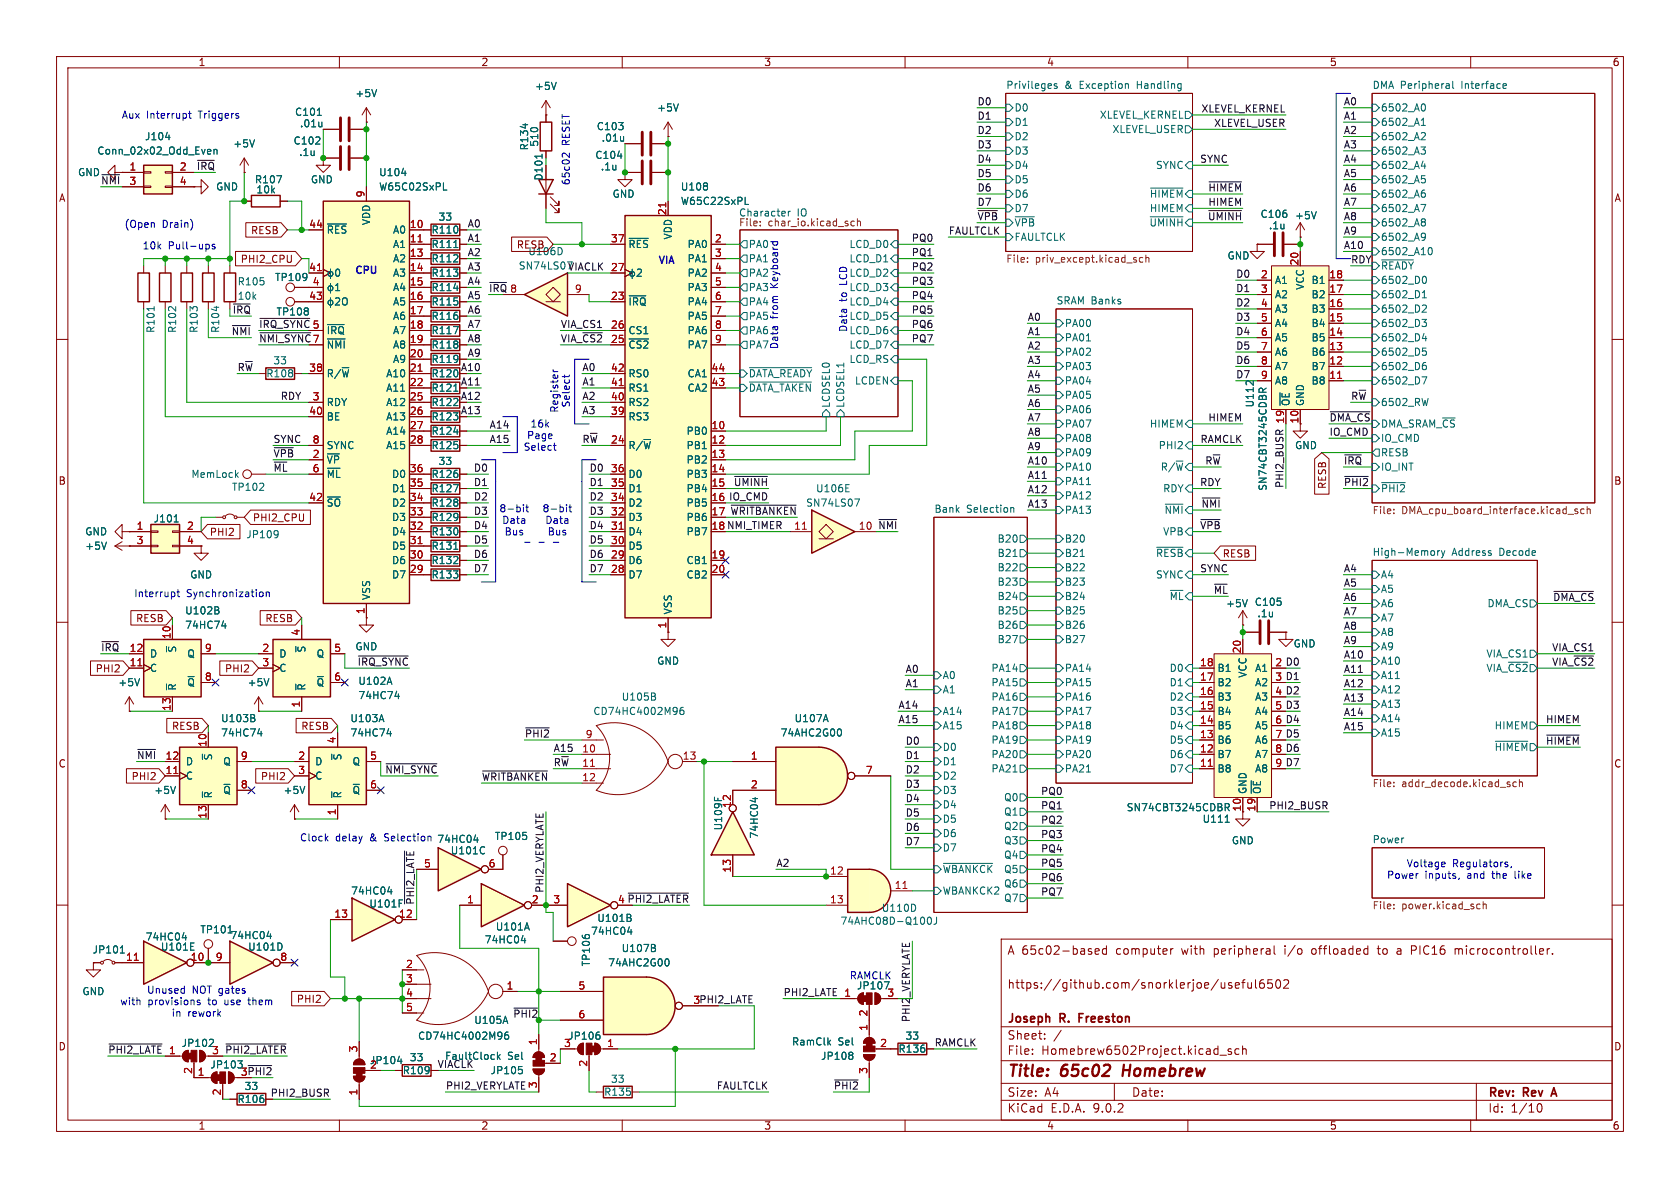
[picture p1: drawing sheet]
<svg xmlns="http://www.w3.org/2000/svg" width="297mm" height="210mm" viewBox="0 0 297 210" stroke-linecap="round" stroke-linejoin="round" font-family="sans-serif">
<defs><g id="words">
<g font-size="2.8" fill="#840000">
<text x="178" y="190.9">Title:</text>
<text x="187.7" y="190.9">65c02</text>
<text x="199.3" y="190.9">Homebrew</text>
</g>
<g font-size="2.1" fill="#840000">
<text x="178" y="169">A 65c02-based</text>
<text x="197.3" y="169">computer</text>
<text x="209" y="169">with</text>
<text x="214.8" y="169">peripheral</text>
<text x="227.5" y="169">i/o</text>
<text x="232.4" y="169">offloaded</text>
<text x="244.3" y="169">to</text>
<text x="247.8" y="169">a</text>
<text x="250.5" y="169">PIC16</text>
<text x="258.4" y="169">microcontroller.</text>
<text x="178" y="175">https://github.com/snorklerjoe/useful6502</text>
<text x="178" y="184">Sheet:</text>
<text x="178" y="181.2">Joseph</text>
<text x="187.5" y="181.2">R.</text>
<text x="191.4" y="181.2">Freeston</text>
<text x="178" y="186.7">File:</text>
<text x="184.1" y="186.7">Homebrew6502Project.kicad_sch</text>
<text x="178" y="196.9">KiCad</text>
<text x="178" y="194.1">Size:</text>
<text x="184.7" y="194.1">A4</text>
<text x="185.7" y="196.9">E.D.A.</text>
<text x="193.3" y="196.9">9.0.2</text>
<text x="200" y="194.1">Date:</text>
<text x="263" y="194.3">Rev:</text>
<text x="263" y="196.9">Id:</text>
<text x="267.1" y="196.9">1/10</text>
<text x="269.4" y="194.3">Rev</text>
<text x="275.1" y="194.3">A</text>
</g>
<g font-size="1.8" fill="#840000">
<text x="35" y="11.9">1</text>
<text x="85" y="11.9">2</text>
<text x="135" y="11.9">3</text>
<text x="185" y="11.9">4</text>
<text x="235" y="11.9">5</text>
<text x="285" y="11.9">6</text>
<text x="10.3" y="35.9">A</text>
<text x="96.1" y="32" transform="rotate(-90 96.1 32)">D101</text>
<text x="285.3" y="35.9">A</text>
<text x="44.3" y="41.6">RESB</text>
<text x="42.5" y="46.7">PHI2_CPU</text>
<text x="91.3" y="44.1">RESB</text>
<text x="45.7" y="58.1">~{IRQ_SYNC}</text>
<text x="45.7" y="60.6">~{NMI_SYNC}</text>
<text x="81.4" y="65.7">A10</text>
<text x="81.4" y="68.2">A11</text>
<text x="81.4" y="70.8">A12</text>
<text x="81.4" y="73.3">A13</text>
<text x="229.6" y="75" transform="rotate(-90 229.6 75)">10</text>
<text x="10.3" y="85.9">B</text>
<text x="125.7" y="88.6">16 IO_CMD</text>
<text x="234.6" y="86.5" transform="rotate(-90 234.6 86.5)">RESB</text>
<text x="285.3" y="85.9">B</text>
<text x="37" y="94.9">PHI2</text>
<text x="44.6" y="92.4">PHI2_CPU</text>
<text x="125.7" y="93.7">18 NMI_TIMER</text>
<text x="216.1" y="98.7">RESB</text>
<text x="23.9" y="110.2">RESB</text>
<text x="46.8" y="110.2">RESB</text>
<text x="16.8" y="119.1">PHI2</text>
<text x="39.7" y="119.1">PHI2</text>
<text x="225.4" y="117.9">2 D0</text>
<text x="225.4" y="122.9">4 D2</text>
<text x="30.3" y="129.2">RESB</text>
<text x="53.2" y="129.2">RESB</text>
<text x="10.3" y="135.9">C</text>
<text x="285.3" y="135.9">C</text>
<text x="23.2" y="138.1">PHI2</text>
<text x="46" y="138.1">PHI2</text>
<text x="219.5" y="143.6" transform="rotate(-90 219.5 143.6)">10</text>
<text x="109.1" y="159.8">4 ~{PHI2_LATER}</text>
<text x="52.4" y="177.5">PHI2</text>
<text x="10.3" y="185.9">D</text>
<text x="285.3" y="185.9">D</text>
<text x="35" y="199.9">1</text>
<text x="85" y="199.9">2</text>
<text x="135" y="199.9">3</text>
<text x="185" y="199.9">4</text>
<text x="235" y="199.9">5</text>
<text x="285" y="199.9">6</text>
</g>
<g font-size="1.8" fill="#006464">
<text x="62.7" y="17.4">+5V</text>
<text x="94.5" y="16.1">+5V</text>
<text x="177.8" y="15.8">Privileges</text>
<text x="188.2" y="15.8">&amp;</text>
<text x="191" y="15.8">Exception</text>
<text x="201.3" y="15.8">Handling</text>
<text x="242.6" y="15.8">DMA Peripheral</text>
<text x="258.5" y="15.8">Interface</text>
<text x="52.1" y="20.7">C101</text>
<text x="52.9" y="22.7">.01u</text>
<text x="105.4" y="23.2">C103</text>
<text x="116.1" y="19.9">+5V</text>
<text x="179.3" y="19.9">D0</text>
<text x="179.3" y="22.5">D1</text>
<text x="194.3" y="21.2">XLEVEL_KERNEL</text>
<text x="196.6" y="23.7">XLEVEL_USER</text>
<text x="244" y="19.9">6502_A0</text>
<text x="244" y="22.5">6502_A1</text>
<text x="17.1" y="27.5">Conn_02x02_Odd_Even</text>
<text x="25.5" y="25">J104</text>
<text x="41.1" y="26.3">+5V</text>
<text x="51.8" y="25.8">C102</text>
<text x="52.8" y="27.8">.1u</text>
<text x="93.6" y="26.7" transform="rotate(-90 93.6 26.7)">R134</text>
<text x="95.4" y="26" transform="rotate(-90 95.4 26)">510</text>
<text x="105.1" y="28.3">C104</text>
<text x="106.3" y="25.2">.01u</text>
<text x="179.3" y="25">D2</text>
<text x="179.3" y="27.5">D3</text>
<text x="244" y="25">6502_A2</text>
<text x="244" y="27.5">6502_A3</text>
<text x="13.7" y="31.3">GND</text>
<text x="38.1" y="33.9">GND</text>
<text x="45" y="32.6">R107</text>
<text x="45.2" y="34.4">10k</text>
<text x="54.9" y="32.6">GND</text>
<text x="66.9" y="33.9">W65C02SxPL</text>
<text x="66.9" y="31.3">U104</text>
<text x="106.1" y="30.3">.1u</text>
<text x="108.2" y="35.2">GND</text>
<text x="120.3" y="33.9">U108</text>
<text x="179.3" y="30.1">D4</text>
<text x="179.3" y="32.6">D5</text>
<text x="179.3" y="35.2">D6</text>
<text x="203.2" y="35.2">~{HIMEM}</text>
<text x="204.3" y="30.1">SYNC</text>
<text x="244" y="30.1">6502_A4</text>
<text x="244" y="32.6">6502_A5</text>
<text x="244" y="35.2">6502_A6</text>
<text x="57.7" y="41.5">~{RES}</text>
<text x="65.6" y="39.9" transform="rotate(-90 65.6 39.9)">VDD</text>
<text x="69.4" y="41.5">A0</text>
<text x="76.2" y="41.5">R110</text>
<text x="77.4" y="39.2">33</text>
<text x="120.3" y="36.4">W65C22SxPL</text>
<text x="130.6" y="38.4">Character</text>
<text x="179.3" y="37.7">D7</text>
<text x="179.3" y="40.2">~{VPB}</text>
<text x="203.1" y="40.2">~{UMINH}</text>
<text x="203.2" y="37.7">HIMEM</text>
<text x="222.7" y="38.7">C106</text>
<text x="224.2" y="40.7">.1u</text>
<text x="228.8" y="39">+5V</text>
<text x="244" y="37.7">6502_A7</text>
<text x="244" y="40.2">6502_A8</text>
<text x="69.4" y="44">A1</text>
<text x="69.4" y="46.6">A2</text>
<text x="76.2" y="44">R111</text>
<text x="76.2" y="46.6">R112</text>
<text x="93.3" y="45.3">U106D</text>
<text x="111" y="44">~{RES}</text>
<text x="119" y="42.4" transform="rotate(-90 119 42.4)">VDD</text>
<text x="121.5" y="44">PA0</text>
<text x="121.5" y="46.6">PA1</text>
<text x="132.3" y="46.6">PA1</text>
<text x="132.3" y="44">PA0</text>
<text x="150.1" y="44">LCD_D0</text>
<text x="150.1" y="46.6">LCD_D1</text>
<text x="179.3" y="42.8">FAULTCLK</text>
<text x="216.9" y="46.1">GND</text>
<text x="244" y="42.8">6502_A9</text>
<text x="244" y="45.3">6502_A10</text>
<text x="244" y="47.9">~{READY}</text>
<text x="41.9" y="50.6">R105</text>
<text x="41.9" y="53.2">10k</text>
<text x="48.5" y="49.9">TP109</text>
<text x="69.4" y="49.1">A3</text>
<text x="69.4" y="51.7">A4</text>
<text x="76.2" y="51.7">R114</text>
<text x="76.2" y="49.1">R113</text>
<text x="121.5" y="49.1">PA2</text>
<text x="121.5" y="51.7">PA3</text>
<text x="132.3" y="51.7">PA3</text>
<text x="132.3" y="49.1">PA2</text>
<text x="150.1" y="49.1">LCD_D2</text>
<text x="150.1" y="51.7">LCD_D3</text>
<text x="186.7" y="53.9">SRAM Banks</text>
<text x="225.3" y="50.4">A1</text>
<text x="225.3" y="52.9">A2</text>
<text x="230.7" y="51.3" transform="rotate(-90 230.7 51.3)">VCC</text>
<text x="231.8" y="50.4">B1</text>
<text x="231.8" y="52.9">B2</text>
<text x="244" y="50.4">6502_D0</text>
<text x="244" y="52.9">6502_D1</text>
<text x="27.5" y="59" transform="rotate(-90 27.5 59)">R101</text>
<text x="31.3" y="59" transform="rotate(-90 31.3 59)">R102</text>
<text x="35.2" y="59" transform="rotate(-90 35.2 59)">R103</text>
<text x="39" y="59" transform="rotate(-90 39 59)">R104</text>
<text x="48.8" y="56">TP108</text>
<text x="57.7" y="59.3">~{IRQ}</text>
<text x="69.4" y="54.2">A5</text>
<text x="69.4" y="56.7">A6</text>
<text x="69.4" y="59.3">A7</text>
<text x="76.2" y="56.7">R116</text>
<text x="76.2" y="54.2">R115</text>
<text x="76.2" y="59.3">R117</text>
<text x="111" y="54.2">~{IRQ}</text>
<text x="111" y="59.3">CS1</text>
<text x="121.5" y="54.2">PA4</text>
<text x="121.5" y="56.7">PA5</text>
<text x="121.5" y="59.3">PA6</text>
<text x="132.3" y="54.2">PA4</text>
<text x="132.3" y="56.7">PA5</text>
<text x="132.3" y="59.3">PA6</text>
<text x="150.1" y="54.2">LCD_D4</text>
<text x="150.1" y="56.7">LCD_D5</text>
<text x="150.1" y="59.3">LCD_D6</text>
<text x="188.2" y="58">PA00</text>
<text x="225.3" y="55.5">A3</text>
<text x="225.3" y="58">A4</text>
<text x="231.8" y="55.5">B3</text>
<text x="231.8" y="58">B4</text>
<text x="244" y="55.5">6502_D2</text>
<text x="244" y="58">6502_D3</text>
<text x="48.2" y="64.6">33</text>
<text x="57.7" y="61.8">~{NMI}</text>
<text x="69.4" y="61.8">A8</text>
<text x="69.4" y="64.4">A9</text>
<text x="76.2" y="61.8">R118</text>
<text x="76.2" y="64.4">R119</text>
<text x="111" y="61.8">~{CS2}</text>
<text x="121.5" y="61.8">PA7</text>
<text x="132.3" y="61.8">PA7</text>
<text x="150.1" y="61.8">LCD_D7</text>
<text x="150.1" y="64.4">LCD_RS</text>
<text x="188.2" y="60.6">PA01</text>
<text x="188.2" y="63.1">PA02</text>
<text x="188.2" y="65.6">PA03</text>
<text x="225.3" y="60.6">A5</text>
<text x="225.3" y="63.1">A6</text>
<text x="225.3" y="65.6">A7</text>
<text x="231.8" y="60.6">B5</text>
<text x="231.8" y="63.1">B6</text>
<text x="231.8" y="65.6">B7</text>
<text x="244" y="60.6">6502_D4</text>
<text x="244" y="63.1">6502_D5</text>
<text x="244" y="65.6">6502_D6</text>
<text x="47" y="66.9">R108</text>
<text x="57.7" y="66.9">R/~{W}</text>
<text x="57.7" y="72">RDY</text>
<text x="68.2" y="66.9">A10</text>
<text x="68.2" y="69.4">A11</text>
<text x="68.2" y="72">A12</text>
<text x="76.2" y="66.9">R120</text>
<text x="76.2" y="69.4">R121</text>
<text x="76.2" y="72">R122</text>
<text x="111" y="66.9">RS0</text>
<text x="111" y="69.4">RS1</text>
<text x="111" y="72">RS2</text>
<text x="121.5" y="66.9">CA1</text>
<text x="121.5" y="69.4">CA2</text>
<text x="132.3" y="66.9">~{DATA_READY}</text>
<text x="132.3" y="69.4">~{DATA_TAKEN}</text>
<text x="151" y="68.2">LCDEN</text>
<text x="188.2" y="68.2">PA04</text>
<text x="188.2" y="70.7">PA05</text>
<text x="218.4" y="67">D7</text>
<text x="225.3" y="68.2">A8</text>
<text x="228.2" y="71.9" transform="rotate(-90 228.2 71.9)">~{OE}</text>
<text x="230.7" y="71.9" transform="rotate(-90 230.7 71.9)">GND</text>
<text x="231.8" y="68.2">B8</text>
<text x="244" y="68.2">6502_D7</text>
<text x="244" y="72">6502_RW</text>
<text x="57.7" y="74.5">BE</text>
<text x="68.2" y="74.5">A13</text>
<text x="68.2" y="77.1">A14</text>
<text x="76.2" y="77.1">R124</text>
<text x="76.2" y="74.5">R123</text>
<text x="111" y="74.5">RS3</text>
<text x="121.3" y="77.1">PB0</text>
<text x="146.9" y="72.2" transform="rotate(-90 146.9 72.2)">LCDSEL0</text>
<text x="149.5" y="72.2" transform="rotate(-90 149.5 72.2)">LCDSEL1</text>
<text x="188.2" y="73.3">PA06</text>
<text x="188.2" y="75.8">PA07</text>
<text x="203.2" y="75.8">HIMEM</text>
<text x="221.8" y="72.1" transform="rotate(-90 221.8 72.1)">U112</text>
<text x="244" y="75.8">DMA_SRAM_~{CS}</text>
<text x="57.7" y="79.6">SYNC</text>
<text x="57.7" y="82.1">~{VP}</text>
<text x="68.2" y="79.6">A15</text>
<text x="76.2" y="79.6">R125</text>
<text x="77.4" y="82.4">33</text>
<text x="111" y="79.6">R/~{W}</text>
<text x="121.3" y="79.6">PB1</text>
<text x="121.3" y="82.1">PB2</text>
<text x="188.2" y="78.3">PA08</text>
<text x="188.2" y="80.9">PA09</text>
<text x="188.2" y="83.4">PA10</text>
<text x="204.7" y="79.6">PHI2</text>
<text x="205.1" y="83.4">R/~{W}</text>
<text x="228.8" y="79.6">GND</text>
<text x="244" y="78.3">IO_CMD</text>
<text x="244" y="83.4">IO_INT</text>
<text x="244" y="80.9">RESB</text>
<text x="33.7" y="84.7">MemLock</text>
<text x="40.9" y="87">TP102</text>
<text x="57.7" y="84.7">~{ML}</text>
<text x="57.7" y="89.8">~{SO}</text>
<text x="69.2" y="84.7">D0</text>
<text x="69.2" y="87.2">D1</text>
<text x="69.2" y="89.8">D2</text>
<text x="76.2" y="84.7">R126</text>
<text x="76.2" y="87.2">R127</text>
<text x="76.2" y="89.8">R128</text>
<text x="111" y="84.7">D0</text>
<text x="111" y="87.2">D1</text>
<text x="111" y="89.8">D2</text>
<text x="121.3" y="84.7">PB3</text>
<text x="121.3" y="87.2">PB4</text>
<text x="121.3" y="89.8">PB5</text>
<text x="142.4" y="89.8">SN74LS07</text>
<text x="144.2" y="87.2">U106E</text>
<text x="188.2" y="86">PA11</text>
<text x="188.2" y="88.5">PA12</text>
<text x="205.5" y="87.2">RDY</text>
<text x="224.1" y="86.9" transform="rotate(-90 224.1 86.9)">SN74CBT3245CDBR</text>
<text x="244" y="87.2">~{PHI2}</text>
<text x="15" y="94.8">GND</text>
<text x="27.1" y="92.6">J101</text>
<text x="43.4" y="95.4">JP109</text>
<text x="69.2" y="92.3">D3</text>
<text x="69.2" y="94.8">D4</text>
<text x="76.2" y="92.3">R129</text>
<text x="76.2" y="94.8">R130</text>
<text x="111" y="92.3">D3</text>
<text x="111" y="94.8">D4</text>
<text x="121.3" y="92.3">PB6</text>
<text x="121.3" y="94.8">PB7</text>
<text x="165.1" y="90.7">Bank</text>
<text x="170.9" y="90.7">Selection</text>
<text x="188.2" y="91">PA13</text>
<text x="205.5" y="94.8">VPB</text>
<text x="205.8" y="91">~{NMI}</text>
<text x="15" y="97.4">+5V</text>
<text x="69.2" y="97.4">D5</text>
<text x="69.2" y="99.9">D6</text>
<text x="76.2" y="97.4">R131</text>
<text x="76.2" y="99.9">R132</text>
<text x="111" y="97.4">D5</text>
<text x="111" y="99.9">D6</text>
<text x="121.3" y="99.9">CB1</text>
<text x="176.3" y="96.1">B20</text>
<text x="176.3" y="98.7">B21</text>
<text x="176.3" y="101.2">B22</text>
<text x="188.2" y="96.1">B20</text>
<text x="188.2" y="98.7">B21</text>
<text x="188.2" y="101.2">B22</text>
<text x="204.3" y="98.7">~{RESB}</text>
<text x="242.6" y="98.3">High-Memory</text>
<text x="256.7" y="98.3">Address</text>
<text x="265.2" y="98.3">Decode</text>
<text x="33.5" y="102.5">GND</text>
<text x="65.6" y="106.2" transform="rotate(-90 65.6 106.2)">VSS</text>
<text x="69.2" y="102.5">D7</text>
<text x="76.2" y="102.5">R133</text>
<text x="111" y="102.5">D7</text>
<text x="121.3" y="102.5">CB2</text>
<text x="176.3" y="103.7">B23</text>
<text x="176.3" y="106.3">B24</text>
<text x="188.2" y="103.7">B23</text>
<text x="188.2" y="106.3">B24</text>
<text x="204.3" y="102.5">SYNC</text>
<text x="206.7" y="106.3">~{ML}</text>
<text x="216.7" y="107.5">+5V</text>
<text x="221.7" y="107.3">C105</text>
<text x="244" y="105">A5</text>
<text x="244" y="107.5">A6</text>
<text x="244" y="102.5">A4</text>
<text x="262.9" y="107.5">DMA_CS</text>
<text x="32.6" y="111.4">74HC74</text>
<text x="32.6" y="108.8">U102B</text>
<text x="119" y="108.7" transform="rotate(-90 119 108.7)">VSS</text>
<text x="176.3" y="108.8">B25</text>
<text x="176.3" y="111.4">B26</text>
<text x="176.3" y="113.9">B27</text>
<text x="188.2" y="108.8">B25</text>
<text x="188.2" y="111.4">B26</text>
<text x="188.2" y="113.9">B27</text>
<text x="222.2" y="109.3">.1u</text>
<text x="244" y="110.1">A7</text>
<text x="244" y="112.6">A8</text>
<text x="26.4" y="116.4">D</text>
<text x="26.4" y="119">C</text>
<text x="31.3" y="115.5" transform="rotate(-90 31.3 115.5)">~{S}</text>
<text x="33" y="116.4">Q</text>
<text x="49.3" y="116.4">D</text>
<text x="49.3" y="119">C</text>
<text x="54.2" y="115.5" transform="rotate(-90 54.2 115.5)">~{S}</text>
<text x="55.9" y="116.4">Q</text>
<text x="62.7" y="115.2">GND</text>
<text x="116.1" y="117.7">GND</text>
<text x="175.2" y="119">PA14</text>
<text x="188.2" y="119">PA14</text>
<text x="206.7" y="119">D0</text>
<text x="215.1" y="119">B1</text>
<text x="220.6" y="119.9" transform="rotate(-90 220.6 119.9)">VCC</text>
<text x="221.8" y="119">A1</text>
<text x="228.6" y="114.7">GND</text>
<text x="244" y="115.2">A9</text>
<text x="244" y="117.7">A10</text>
<text x="262.7" y="116.4">VIA_CS1</text>
<text x="262.7" y="119">VIA_~{CS2}</text>
<text x="20.8" y="121.5">+5V</text>
<text x="31.3" y="122.2" transform="rotate(-90 31.3 122.2)">~{R}</text>
<text x="33" y="121.5">~{Q}</text>
<text x="43.7" y="121.5">+5V</text>
<text x="54.2" y="122.2" transform="rotate(-90 54.2 122.2)">~{R}</text>
<text x="55.9" y="121.5">~{Q}</text>
<text x="63.3" y="123.8">74HC74</text>
<text x="63.3" y="121.3">U102A</text>
<text x="109.8" y="124.1">U105B</text>
<text x="166.6" y="120.2">A0</text>
<text x="166.6" y="122.8">A1</text>
<text x="175.2" y="121.5">PA15</text>
<text x="175.2" y="124.1">PA16</text>
<text x="188.2" y="121.5">PA15</text>
<text x="188.2" y="124.1">PA16</text>
<text x="206.7" y="121.5">D1</text>
<text x="206.7" y="124.1">D2</text>
<text x="215.1" y="121.5">B2</text>
<text x="215.1" y="124.1">B3</text>
<text x="221.8" y="121.5">A2</text>
<text x="221.8" y="124.1">A3</text>
<text x="244" y="120.2">A11</text>
<text x="244" y="122.8">A12</text>
<text x="244" y="125.3">A13</text>
<text x="39" y="130.4">74HC74</text>
<text x="39" y="127.9">U103B</text>
<text x="61.8" y="130.4">74HC74</text>
<text x="61.8" y="127.9">U103A</text>
<text x="104.8" y="126.6">CD74HC4002M96</text>
<text x="137.9" y="130.4">74AHC2G00</text>
<text x="140.4" y="127.9">U107A</text>
<text x="166.6" y="126.6">A14</text>
<text x="166.6" y="129.1">A15</text>
<text x="175.2" y="131.7">PA19</text>
<text x="175.2" y="126.6">PA17</text>
<text x="175.2" y="129.1">PA18</text>
<text x="188.2" y="126.6">PA17</text>
<text x="188.2" y="129.1">PA18</text>
<text x="188.2" y="131.7">PA19</text>
<text x="206.7" y="126.6">D3</text>
<text x="206.7" y="129.1">D4</text>
<text x="206.7" y="131.7">D5</text>
<text x="215.1" y="126.6">B4</text>
<text x="215.1" y="129.1">B5</text>
<text x="215.1" y="131.7">B6</text>
<text x="221.8" y="126.6">A4</text>
<text x="221.8" y="129.1">A5</text>
<text x="221.8" y="131.7">A6</text>
<text x="244" y="127.9">A14</text>
<text x="244" y="130.4">A15</text>
<text x="264.1" y="129.1">HIMEM</text>
<text x="32.8" y="135.5">D</text>
<text x="37.7" y="134.5" transform="rotate(-90 37.7 134.5)">~{S}</text>
<text x="39.4" y="135.5">Q</text>
<text x="55.6" y="135.5">D</text>
<text x="60.6" y="134.5" transform="rotate(-90 60.6 134.5)">~{S}</text>
<text x="62.2" y="135.5">Q</text>
<text x="166.6" y="132.9">D0</text>
<text x="166.6" y="135.5">D1</text>
<text x="175.2" y="136.8">PA21</text>
<text x="175.2" y="134.2">PA20</text>
<text x="188.2" y="134.2">PA20</text>
<text x="188.2" y="136.8">PA21</text>
<text x="206.7" y="134.2">D6</text>
<text x="206.7" y="136.8">D7</text>
<text x="215.1" y="134.2">B7</text>
<text x="215.1" y="136.8">B8</text>
<text x="221.8" y="134.2">A7</text>
<text x="221.8" y="136.8">A8</text>
<text x="264.1" y="132.9">~{HIMEM}</text>
<text x="27.2" y="140.6">+5V</text>
<text x="32.8" y="138">C</text>
<text x="37.7" y="141.2" transform="rotate(-90 37.7 141.2)">~{R}</text>
<text x="39.4" y="140.6">~{Q}</text>
<text x="50" y="140.6">+5V</text>
<text x="55.6" y="138">C</text>
<text x="60.6" y="141.2" transform="rotate(-90 60.6 141.2)">~{R}</text>
<text x="62.2" y="140.6">~{Q}</text>
<text x="166.6" y="138">D2</text>
<text x="166.6" y="140.6">D3</text>
<text x="166.6" y="143.1">D4</text>
<text x="177.4" y="141.8">Q0</text>
<text x="199.1" y="143.6">SN74CBT3245CDBR</text>
<text x="220.6" y="140.5" transform="rotate(-90 220.6 140.5)">GND</text>
<text x="223.1" y="140.5" transform="rotate(-90 223.1 140.5)">~{OE}</text>
<text x="77.2" y="149.2">74HC04</text>
<text x="87.4" y="148.7">TP105</text>
<text x="127.9" y="146.9" transform="rotate(-90 127.9 146.9)">U109F</text>
<text x="134.2" y="148.3" transform="rotate(-90 134.2 148.3)">74HC04</text>
<text x="166.6" y="145.6">D5</text>
<text x="166.6" y="148.2">D6</text>
<text x="177.4" y="149.5">Q3</text>
<text x="177.4" y="144.4">Q1</text>
<text x="177.4" y="146.9">Q2</text>
<text x="212.5" y="145.6">U111</text>
<text x="217.7" y="149.5">GND</text>
<text x="242.6" y="149.1">Power</text>
<text x="79.6" y="151.2">U101C</text>
<text x="166.6" y="150.7">D7</text>
<text x="166.6" y="154.5">~{WBANKCK}Q5</text>
<text x="177.4" y="152">Q4</text>
<text x="62" y="158.3">74HC04</text>
<text x="65.2" y="160.6">U101F</text>
<text x="155.8" y="161.4">U110D</text>
<text x="166.6" y="158.3">WBANKCK2</text>
<text x="177.4" y="159.6">Q7</text>
<text x="177.4" y="157.1">Q6</text>
<text x="25.6" y="166.5">74HC04</text>
<text x="35.3" y="165.2">TP101</text>
<text x="40.6" y="166.2">74HC04</text>
<text x="85.6" y="167">74HC04</text>
<text x="87.6" y="164.7">U101A</text>
<text x="104.4" y="165.5">74HC04</text>
<text x="105.5" y="163.2">U101B</text>
<text x="148.5" y="163.7">74AHC08D-Q100J</text>
<text x="16.3" y="168.8">JP101</text>
<text x="28.3" y="168.2">U101E</text>
<text x="43.8" y="168.2">U101D</text>
<text x="104.5" y="170.9" transform="rotate(-90 104.5 170.9)">TP106</text>
<text x="107.4" y="171">74AHC2G00</text>
<text x="109.8" y="168.5">U107B</text>
<text x="150.1" y="173.3">RAMCLK</text>
<text x="14.5" y="176.1">GND</text>
<text x="151.4" y="175.1">JP107</text>
<text x="32" y="185.3">JP102</text>
<text x="73.8" y="184">CD74HC4002M96</text>
<text x="83.7" y="181.2">U105A</text>
<text x="100.3" y="184">JP106</text>
<text x="139.9" y="185">RamClk</text>
<text x="148.2" y="185">Sel</text>
<text x="160" y="184">33</text>
<text x="37.1" y="189.1">JP103</text>
<text x="65.3" y="188.3">JP104</text>
<text x="71.1" y="190.1">R109</text>
<text x="72.3" y="187.8">33</text>
<text x="77.3" y="188.9">VIACLK</text>
<text x="78.6" y="187.6">FaultClock</text>
<text x="86.6" y="190.1">JP105</text>
<text x="89.7" y="187.6">Sel</text>
<text x="107.9" y="191.6">33</text>
<text x="145.1" y="187.6">JP108</text>
<text x="158.7" y="186.3">R136</text>
<text x="41.9" y="195.2">R106</text>
<text x="43.1" y="192.9">33</text>
<text x="106.7" y="193.9">R135</text>
</g>
<g font-size="1.8" fill="#0000c2">
<text x="21.4" y="21.2">Aux</text>
<text x="25.9" y="21.2">Interrupt</text>
<text x="35.2" y="21.2">Triggers</text>
<text x="100.9" y="25.7" transform="rotate(-90 100.9 25.7)">RESET</text>
<text x="100.9" y="32.8" transform="rotate(-90 100.9 32.8)">65c02</text>
<text x="21.9" y="40.5">(Open</text>
<text x="28.7" y="40.5">Drain)</text>
<text x="25.1" y="44.3">10k</text>
<text x="29.7" y="44.3">Pull-ups</text>
<text x="116.2" y="47">VIA</text>
<text x="137.8" y="50.8" transform="rotate(-90 137.8 50.8)">Keyboard</text>
<text x="150" y="53.3" transform="rotate(-90 150 53.3)">to</text>
<text x="150" y="50.3" transform="rotate(-90 150 50.3)">LCD</text>
<text x="137.8" y="56.4" transform="rotate(-90 137.8 56.4)">from</text>
<text x="150" y="58.8" transform="rotate(-90 150 58.8)">Data</text>
<text x="137.8" y="61.8" transform="rotate(-90 137.8 61.8)">Data</text>
<text x="93.1" y="77.8">Page</text>
<text x="93.7" y="75.8">16k</text>
<text x="98.9" y="73.1" transform="rotate(-90 98.9 73.1)">Register</text>
<text x="100.9" y="72.1" transform="rotate(-90 100.9 72.1)">Select</text>
<text x="92.5" y="79.9">Select</text>
<text x="88.2" y="90.8">8-bit</text>
<text x="88.7" y="92.8">Data</text>
<text x="89.1" y="94.9">Bus</text>
<text x="95.8" y="90.8">8-bit</text>
<text x="96.3" y="92.8">Data</text>
<text x="96.7" y="94.9">Bus</text>
<text x="97.8" y="96.6">-</text>
<text x="23.6" y="105.8">Interrupt</text>
<text x="33" y="105.8">Synchronization</text>
<text x="52.9" y="148.9">Clock</text>
<text x="59.3" y="148.9">delay</text>
<text x="65.5" y="148.9">&amp;</text>
<text x="68.2" y="148.9">Selection</text>
<text x="245.1" y="155.6">Power</text>
<text x="248.6" y="153.5">Voltage</text>
<text x="251.9" y="155.6">inputs,</text>
<text x="256.8" y="153.5">Regulators,</text>
<text x="259.5" y="155.6">and</text>
<text x="264.1" y="155.6">the</text>
<text x="268.2" y="155.6">like</text>
<text x="21.1" y="177.9">with</text>
<text x="25.9" y="175.9">Unused</text>
<text x="26.1" y="177.9">provisions</text>
<text x="30.3" y="180">in</text>
<text x="33.2" y="180">rework</text>
<text x="34" y="175.9">NOT gates</text>
<text x="36.9" y="177.9">to</text>
<text x="40" y="177.9">use</text>
<text x="44.4" y="177.9">them</text>
</g>
<g font-size="1.8" fill="#0f0f0f">
<text x="172.7" y="21.2">D1</text>
<text x="172.7" y="18.7">D0</text>
<text x="172.7" y="23.8">D2</text>
<text x="212.3" y="20">XLEVEL_KERNEL</text>
<text x="214.5" y="22.5">XLEVEL_USER</text>
<text x="237.5" y="21.2">A1</text>
<text x="237.5" y="18.7">A0</text>
<text x="237.5" y="23.8">A2</text>
<text x="172.7" y="26.3">D3</text>
<text x="172.7" y="28.9">D4</text>
<text x="212.1" y="28.9">SYNC</text>
<text x="237.5" y="26.3">A3</text>
<text x="237.5" y="28.9">A4</text>
<text x="17.8" y="32.7">~{NMI}3</text>
<text x="34.7" y="30.1">~{IRQ}</text>
<text x="172.7" y="33.9">D6</text>
<text x="172.7" y="31.4">D5</text>
<text x="213.5" y="33.9">~{HIMEM}</text>
<text x="237.5" y="33.9">A6</text>
<text x="237.5" y="31.4">A5</text>
<text x="167.6" y="41.6">FAULTCLK</text>
<text x="172.7" y="36.5">D7</text>
<text x="172.7" y="39">~{VPB}</text>
<text x="213.5" y="39">~{UMINH}</text>
<text x="213.5" y="36.5">HIMEM</text>
<text x="237.5" y="36.5">A7</text>
<text x="237.5" y="41.6">A9</text>
<text x="237.5" y="39">A8</text>
<text x="82.6" y="42.8">A1</text>
<text x="91.6" y="47.9">SN74LS07VIACLK</text>
<text x="161.1" y="47.9">PQ2</text>
<text x="161.1" y="45.4">PQ1</text>
<text x="161.1" y="42.8">PQ0</text>
<text x="237.5" y="44.1">A10</text>
<text x="238.8" y="46.6">RDY</text>
<text x="161.1" y="50.5">PQ3</text>
<text x="161.1" y="53">PQ4</text>
<text x="218.4" y="49.2">D0</text>
<text x="218.4" y="51.7">D1</text>
<text x="40.9" y="59.3">~{NMI}</text>
<text x="99.1" y="58.1">VIA_CS1</text>
<text x="161.1" y="55.5">PQ5</text>
<text x="161.1" y="58.1">PQ6</text>
<text x="181.6" y="56.8">A0</text>
<text x="181.6" y="59.3">A1</text>
<text x="218.4" y="56.8">D3</text>
<text x="218.4" y="59.3">D4</text>
<text x="218.4" y="54.3">D2</text>
<text x="41.9" y="65.7">R~{W}</text>
<text x="99.1" y="60.6">VIA_~{CS2}25</text>
<text x="102.9" y="65.7">A0</text>
<text x="161.1" y="60.6">PQ7</text>
<text x="181.6" y="61.9">A2</text>
<text x="181.6" y="64.4">A3</text>
<text x="218.4" y="61.9">D5</text>
<text x="218.4" y="64.4">D6</text>
<text x="49.5" y="70.8">RDY</text>
<text x="102.9" y="70.8">A2</text>
<text x="102.9" y="68.2">A1</text>
<text x="181.6" y="67">A4</text>
<text x="181.6" y="69.5">A5</text>
<text x="238.8" y="70.8">R~{W}</text>
<text x="86.5" y="75.9">A14</text>
<text x="102.9" y="73.3">A3</text>
<text x="181.6" y="72">A6</text>
<text x="181.6" y="74.6">A7</text>
<text x="181.6" y="77.1">A8</text>
<text x="213.5" y="74.6">HIMEM</text>
<text x="234.9" y="74.6">~{DMA_CS}</text>
<text x="234.9" y="77.1">IO_CMD</text>
<text x="48.3" y="80.9">~{VPB} 2</text>
<text x="48.3" y="78.4">SYNC</text>
<text x="48.3" y="83.5">~{ML}</text>
<text x="83.7" y="83.5">D0</text>
<text x="86.5" y="78.4">A15</text>
<text x="102.9" y="78.4">R~{W}24</text>
<text x="104.1" y="83.5">D0</text>
<text x="181.6" y="82.2">A10</text>
<text x="181.6" y="79.7">A9</text>
<text x="212.1" y="78.4">RAMCLK</text>
<text x="213" y="82.2">R~{W}</text>
<text x="237.5" y="82.2">~{IRQ}</text>
<text x="83.7" y="86">D1</text>
<text x="83.7" y="88.6">D2</text>
<text x="104.1" y="86">D1</text>
<text x="104.1" y="88.6">D2</text>
<text x="129.6" y="86">~{UMINH}</text>
<text x="181.6" y="89.8">A13</text>
<text x="181.6" y="87.3">A12</text>
<text x="181.6" y="84.7">A11</text>
<text x="212" y="86">RDY</text>
<text x="212.3" y="89.8">~{NMI}</text>
<text x="227" y="86.4" transform="rotate(-90 227 86.4)">PHI2_BUSR</text>
<text x="237.5" y="86">~{PHI2}</text>
<text x="83.7" y="91.1">D3</text>
<text x="83.7" y="93.6">D4</text>
<text x="104.1" y="91.1">D3</text>
<text x="104.1" y="93.6">D4</text>
<text x="129" y="91.1">~{WRITBANKEN}</text>
<text x="155.2" y="93.6">~{NMI}</text>
<text x="212.1" y="93.6">~{VPB}</text>
<text x="83.7" y="96.2">D5</text>
<text x="83.7" y="98.7">D6</text>
<text x="83.7" y="101.3">D7</text>
<text x="104.1" y="96.2">D5</text>
<text x="104.1" y="101.3">D7</text>
<text x="104.1" y="98.7">D6</text>
<text x="212.1" y="101.3">SYNC</text>
<text x="237.5" y="101.3">A4</text>
<text x="214.5" y="105.1">~{ML}</text>
<text x="237.5" y="103.8">A5</text>
<text x="237.5" y="106.3">A6</text>
<text x="274.5" y="106.3">~{DMA_CS}</text>
<text x="237.5" y="108.9">A7</text>
<text x="237.5" y="111.4">A8</text>
<text x="237.5" y="114">A9</text>
<text x="17.8" y="115.2">~{IRQ}12</text>
<text x="63.1" y="117.8">~{IRQ_SYNC}</text>
<text x="160" y="119">A0</text>
<text x="237.5" y="119">A11</text>
<text x="237.5" y="116.5">A10</text>
<text x="274.3" y="117.8">VIA_~{CS2}</text>
<text x="274.3" y="115.2">VIA_CS1</text>
<text x="158.7" y="125.4">A14</text>
<text x="160" y="121.6">A1</text>
<text x="225.4" y="120.4">3 D1</text>
<text x="237.5" y="121.6">A12</text>
<text x="237.5" y="124.1">A13</text>
<text x="92.7" y="130.5">~{PHI2}</text>
<text x="158.7" y="127.9">A15</text>
<text x="160" y="131.7">D0</text>
<text x="237.5" y="126.7">A14</text>
<text x="237.5" y="129.2">A15</text>
<text x="273.2" y="131.7">~{HIMEM}</text>
<text x="273.2" y="127.9">HIMEM</text>
<text x="24.1" y="134.3">~{NMI}12</text>
<text x="68" y="136.8">~{NMI_SYNC}</text>
<text x="97.8" y="133">A15</text>
<text x="97.8" y="135.5">R~{W}11</text>
<text x="160" y="134.3">D1</text>
<text x="160" y="136.8">D2</text>
<text x="85.1" y="138.1">~{WRITBANKEN}</text>
<text x="160" y="139.4">D3</text>
<text x="160" y="141.9">D4</text>
<text x="183.9" y="143.2">PQ1</text>
<text x="183.9" y="140.6">PQ0</text>
<text x="224.3" y="143.2">PHI2_BUSR</text>
<text x="160" y="149.5">D7</text>
<text x="160" y="147">D6</text>
<text x="160" y="144.4">D5</text>
<text x="183.9" y="148.2">PQ3</text>
<text x="183.9" y="145.7">PQ2</text>
<text x="137.2" y="153.3">A2</text>
<text x="183.9" y="155.9">PQ6</text>
<text x="183.9" y="150.8">PQ4</text>
<text x="183.9" y="153.3">PQ5</text>
<text x="73.3" y="160" transform="rotate(-90 73.3 160)">~{PHI2_LATE}</text>
<text x="96.2" y="157.9" transform="rotate(-90 96.2 157.9)">PHI2_VERYLATE</text>
<text x="183.9" y="158.4">PQ7</text>
<text x="122.5" y="177.5">3PHI2_LATE</text>
<text x="138.4" y="176.2">PHI2_LATE</text>
<text x="160.9" y="180.8" transform="rotate(-90 160.9 180.8)">PHI2_VERYLATE</text>
<text x="165.1" y="185.1">RAMCLK</text>
<text x="19" y="186.3">~{PHI2_LATE}</text>
<text x="39.7" y="186.3">~{PHI2_LATER}</text>
<text x="42.5" y="190.2">3~{PHI2}</text>
<text x="47.8" y="194">PHI2_BUSR</text>
<text x="78.7" y="192.7">PHI2_VERYLATE</text>
<text x="126.6" y="192.7">FAULTCLK</text>
<text x="147.3" y="192.7">~{PHI2}</text>
</g>
<g font-size="1.8" fill="#a90000">
<text x="22.8" y="30.2">1</text>
<text x="22.8" y="32.8">3</text>
<text x="31.7" y="30.2">2</text>
<text x="31.7" y="32.8">4</text>
<text x="64.5" y="35" transform="rotate(-90 64.5 35)">9</text>
<text x="54.6" y="40.4">44</text>
<text x="72.3" y="40.4">10</text>
<text x="117.9" y="38.1" transform="rotate(-90 117.9 38.1)">21</text>
<text x="72.3" y="42.9">11</text>
<text x="72.3" y="45.5">13</text>
<text x="107.9" y="42.9">37</text>
<text x="126.3" y="42.9">2</text>
<text x="126.3" y="45.5">3</text>
<text x="229.6" y="47" transform="rotate(-90 229.6 47)">20</text>
<text x="54.6" y="48">41</text>
<text x="54.6" y="53.1">43</text>
<text x="55.2" y="50.5">4</text>
<text x="72.3" y="48">14</text>
<text x="72.3" y="50.5">15</text>
<text x="72.3" y="53.1">16</text>
<text x="90.1" y="51.8">8</text>
<text x="101.5" y="51.8">9</text>
<text x="107.9" y="48">27</text>
<text x="107.9" y="53.1">23</text>
<text x="126.3" y="48">4</text>
<text x="126.3" y="50.5">5</text>
<text x="126.3" y="53.1">6</text>
<text x="222.8" y="49.3">2</text>
<text x="222.8" y="51.8">3</text>
<text x="234.9" y="49.3">18</text>
<text x="234.9" y="51.8">17</text>
<text x="55.2" y="58.2">5</text>
<text x="72.3" y="55.6">17</text>
<text x="72.3" y="58.2">18</text>
<text x="107.9" y="58.2">26</text>
<text x="126.3" y="55.6">7</text>
<text x="126.3" y="58.2">8</text>
<text x="222.8" y="54.4">4</text>
<text x="222.8" y="56.9">5</text>
<text x="222.8" y="59.4">6</text>
<text x="234.9" y="54.4">16</text>
<text x="234.9" y="56.9">15</text>
<text x="234.9" y="59.4">14</text>
<text x="54.6" y="65.8">38</text>
<text x="55.2" y="60.7">7</text>
<text x="72.3" y="60.7">19</text>
<text x="72.3" y="63.2">20</text>
<text x="72.3" y="65.8">21</text>
<text x="107.9" y="65.8">42</text>
<text x="107.9" y="60.7">25</text>
<text x="125.7" y="65.8">44</text>
<text x="126.3" y="60.7">9</text>
<text x="222.8" y="62">7</text>
<text x="222.8" y="64.5">8</text>
<text x="234.9" y="62">13</text>
<text x="234.9" y="64.5">12</text>
<text x="55.2" y="70.9">3</text>
<text x="72.3" y="68.3">22</text>
<text x="72.3" y="70.9">25</text>
<text x="107.9" y="68.3">41</text>
<text x="107.9" y="70.9">40</text>
<text x="125.7" y="68.3">43</text>
<text x="222.8" y="67.1">9</text>
<text x="234.9" y="67.1">11</text>
<text x="54.6" y="73.4">40</text>
<text x="72.3" y="73.4">26</text>
<text x="72.3" y="75.9">27</text>
<text x="107.9" y="73.4">39</text>
<text x="125.7" y="75.9">10</text>
<text x="227.1" y="75" transform="rotate(-90 227.1 75)">19</text>
<text x="55.2" y="78.5">8</text>
<text x="55.2" y="83.6">6</text>
<text x="55.2" y="81">2</text>
<text x="72.3" y="78.5">28</text>
<text x="72.3" y="83.6">36</text>
<text x="107.9" y="83.6">36</text>
<text x="107.9" y="78.5">24</text>
<text x="125.7" y="78.5">12</text>
<text x="125.7" y="81">13</text>
<text x="125.7" y="83.6">14</text>
<text x="54.6" y="88.6">42</text>
<text x="72.3" y="86.1">35</text>
<text x="72.3" y="88.6">34</text>
<text x="107.9" y="86.1">35</text>
<text x="107.9" y="88.6">34</text>
<text x="125.7" y="86.1">15</text>
<text x="125.7" y="88.6">16</text>
<text x="24.1" y="93.7">1</text>
<text x="32.9" y="93.7">2</text>
<text x="72.3" y="91.2">33</text>
<text x="72.3" y="93.7">32</text>
<text x="107.9" y="91.2">32</text>
<text x="107.9" y="93.7">31</text>
<text x="125.7" y="91.2">17</text>
<text x="125.7" y="93.7">18</text>
<text x="140.3" y="93.7">11</text>
<text x="151.7" y="93.7">10</text>
<text x="24.1" y="96.3">3</text>
<text x="32.9" y="96.3">4</text>
<text x="72.3" y="96.3">31</text>
<text x="72.3" y="98.8">30</text>
<text x="72.3" y="101.3">29</text>
<text x="107.9" y="96.3">30</text>
<text x="107.9" y="98.8">29</text>
<text x="107.9" y="101.3">28</text>
<text x="125.7" y="98.8">19</text>
<text x="125.7" y="101.3">20</text>
<text x="30.2" y="113.1" transform="rotate(-90 30.2 113.1)">10</text>
<text x="53.1" y="112.5" transform="rotate(-90 53.1 112.5)">4</text>
<text x="64.5" y="108.7" transform="rotate(-90 64.5 108.7)">1</text>
<text x="117.9" y="111.2" transform="rotate(-90 117.9 111.2)">1</text>
<text x="22.8" y="117.9">11</text>
<text x="22.8" y="115.3">12</text>
<text x="36.1" y="115.3">9</text>
<text x="46.3" y="115.3">2</text>
<text x="46.3" y="117.9">3</text>
<text x="59" y="115.3">5</text>
<text x="212" y="117.9">18</text>
<text x="219.5" y="115.6" transform="rotate(-90 219.5 115.6)">20</text>
<text x="225.4" y="117.9">2</text>
<text x="30.2" y="125.8" transform="rotate(-90 30.2 125.8)">13</text>
<text x="36.1" y="120.4">8</text>
<text x="53.1" y="125.2" transform="rotate(-90 53.1 125.2)">1</text>
<text x="59" y="120.4">6</text>
<text x="212" y="120.4">17</text>
<text x="212" y="122.9">16</text>
<text x="212" y="125.5">15</text>
<text x="225.4" y="120.4">3</text>
<text x="225.4" y="122.9">4</text>
<text x="225.4" y="125.5">5</text>
<text x="59.4" y="131.5" transform="rotate(-90 59.4 131.5)">4</text>
<text x="103.4" y="130.6">9</text>
<text x="212" y="128">14</text>
<text x="212" y="130.6">13</text>
<text x="225.4" y="128">6</text>
<text x="225.4" y="130.6">7</text>
<text x="29.2" y="136.9">11</text>
<text x="29.2" y="134.4">12</text>
<text x="36.6" y="132.1" transform="rotate(-90 36.6 132.1)">10</text>
<text x="42.5" y="134.4">9</text>
<text x="52.6" y="134.4">2</text>
<text x="52.6" y="136.9">3</text>
<text x="65.3" y="134.4">5</text>
<text x="102.8" y="133.1">10</text>
<text x="120.6" y="134.4">13</text>
<text x="132.6" y="134.4">1</text>
<text x="153" y="136.9">7</text>
<text x="212" y="133.1">12</text>
<text x="212" y="135.6">11</text>
<text x="225.4" y="133.1">8</text>
<text x="225.4" y="135.6">9</text>
<text x="42.5" y="139.4">8</text>
<text x="65.3" y="139.4">6</text>
<text x="102.8" y="138.2">12</text>
<text x="129.3" y="142.9" transform="rotate(-90 129.3 142.9)">12</text>
<text x="132.6" y="139.4">2</text>
<text x="222" y="143.6" transform="rotate(-90 222 143.6)">19</text>
<text x="36.6" y="144.8" transform="rotate(-90 36.6 144.8)">13</text>
<text x="59.4" y="144.2" transform="rotate(-90 59.4 144.2)">1</text>
<text x="74.9" y="153.4">5</text>
<text x="86.3" y="153.4">6</text>
<text x="129.3" y="154.3" transform="rotate(-90 129.3 154.3)">13</text>
<text x="146.6" y="154.7">12</text>
<text x="82.5" y="159.8">1</text>
<text x="93.9" y="159.8">2</text>
<text x="97.7" y="159.8">3</text>
<text x="109.1" y="159.8">4</text>
<text x="146.6" y="159.8">13</text>
<text x="158.1" y="157.2">11</text>
<text x="59" y="162.3">13</text>
<text x="70.4" y="162.3">12</text>
<text x="22.2" y="169.9">11</text>
<text x="33.6" y="169.9">10</text>
<text x="38" y="169.9">9</text>
<text x="49.5" y="169.9">8</text>
<text x="71.7" y="171.2">2</text>
<text x="71.7" y="173.7">3</text>
<text x="71.7" y="176.3">4</text>
<text x="71.7" y="178.8">5</text>
<text x="89.5" y="175">1</text>
<text x="102.2" y="175">5</text>
<text x="122.5" y="177.5">3</text>
<text x="149.2" y="176.3">1</text>
<text x="153.4" y="179.8" transform="rotate(-90 153.4 179.8)">2</text>
<text x="156.8" y="176.3">3</text>
<text x="95" y="184.9" transform="rotate(-90 95 184.9)">1</text>
<text x="99.6" y="185.2">3</text>
<text x="102.2" y="180.1">6</text>
<text x="107.2" y="185.2">1</text>
<text x="153.4" y="182.3" transform="rotate(-90 153.4 182.3)">1</text>
<text x="155.5" y="185.2">2</text>
<text x="29.8" y="186.4">1</text>
<text x="34" y="189.9" transform="rotate(-90 34 189.9)">2</text>
<text x="34.9" y="190.2">1</text>
<text x="37.4" y="186.4">3</text>
<text x="42.5" y="190.2">3</text>
<text x="63.2" y="186.1" transform="rotate(-90 63.2 186.1)">3</text>
<text x="65.3" y="189">2</text>
<text x="97.1" y="187.7">2</text>
<text x="103.9" y="188.7" transform="rotate(-90 103.9 188.7)">2</text>
<text x="153.4" y="189.9" transform="rotate(-90 153.4 189.9)">3</text>
<text x="39.1" y="193.7" transform="rotate(-90 39.1 193.7)">2</text>
<text x="63.2" y="193.7" transform="rotate(-90 63.2 193.7)">1</text>
<text x="95" y="192.5" transform="rotate(-90 95 192.5)">3</text>
</g>
<g font-size="1.8" fill="#009600">
<text x="82.6" y="40.3">A0</text>
<text x="82.6" y="45.4">A2</text>
<text x="82.6" y="47.9">A3</text>
<text x="82.6" y="50.5">A4</text>
<text x="82.6" y="53">A5</text>
<text x="86.4" y="51.7">~{IRQ}</text>
<text x="41" y="55.5">~{IRQ}</text>
<text x="82.6" y="58.1">A7</text>
<text x="82.6" y="55.5">A6</text>
<text x="82.6" y="63.2">A9</text>
<text x="82.6" y="60.6">A8</text>
<text x="225.4" y="125.5">5 D3</text>
<text x="225.4" y="128">6 D4</text>
<text x="225.4" y="130.6">7 D5</text>
<text x="225.4" y="133.1">8 D6</text>
<text x="225.4" y="135.6">9 D7</text>
<text x="90.6" y="180">~{PHI2}</text>
</g>
<g font-size="1.8" fill="#725600">
<text x="130.6" y="40.3">File:</text>
<text x="135.8" y="40.3">char_io.kicad_sch</text>
<text x="140.9" y="38.4">IO</text>
<text x="177.8" y="46.8">File:</text>
<text x="183" y="46.8">priv_except.kicad_sch</text>
<text x="242.6" y="91.2">File:</text>
<text x="247.8" y="91.2">DMA_cpu_board_interface.kicad_sch</text>
<text x="242.6" y="139.5">File:</text>
<text x="247.8" y="139.5">addr_decode.kicad_sch</text>
<text x="242.6" y="161.1">File:</text>
<text x="247.8" y="161.1">power.kicad_sch</text>
</g>
</g></defs>
<g fill="none" stroke="#840000" stroke-width=".18">
<path d="M10 10h277v190h-277zM12 12h273v186h-273zM60 10v2M110 10v2M160 10v2M177.8 16.5h33v28h-33zM210 10v2M242.6 16.5h39.3v72.4h-39.3zM260 10v2M43.2 30.5h.1M43.2 27.9l-.8 1.3M43.2 27.9l.7 1.3"/>
<path d="M43.2 27.9v2.6M130.8 40.6h27.9v33.1h-27.9zM186.7 54.6h24.1v83.8h-24.1zM10 60h2M285 60h2M165.1 91.4h16.5v69.9h-16.5zM242.6 99.1h29.2v38.1h-29.2zM10 110h2M285 110h2M242.6 149.9h30.4v8.9h-30.4zM10 160h2M148.6 176.5h3"/>
<path d="M151.9 175.8l.8-.3v2a1.02 1.02 0 0 1-1-.6 1.02 1.02 0 0 1 .2-1.1zM153.7 177.5v2.8M154.7 175.5a1.02 1.02 0 0 1 1 1 1.02 1.02 0 0 1-1 1zM155.7 176.5h3M177 166h108v32h-108zM193.6 168.2l.7-.1-.1-.3-.4-.1-.2 .2 .1 .7h.5M195.6 167.8l-.4-.1-.3 .3v.4l.1 .2h.6M195.6 167.2v1.5M207 167.7v1M207.4 167.7l-.3 .1-.1 .2M217.7 173.8l-.3-.1-.2 .2v.2l.5 .2v.3h-.5M218.4 174.2l.7-.1-.1-.3-.4-.1-.2 .2 .1 .7h.5"/>
<path d="M219.5 173.7h.6M220.1 173.2l-.4 .2v1.3M220.6 173.7l.1 .9 .3 .1 .2-.1M221.2 173.7v1M222 173.2v1.3l.2 .2M223.4 173.2a.59 .59 0 0 0-.7 .6v.6l.1 .2 .4 .1 .3-.1v-.5l-.1-.3h-.4l-.3 .3M224.9 173.2h-.7l-.1 .7 .2-.1h.5l.2 .3-.1 .5-.2 .1-.6-.1M225.2 167.2v1.3l.3 .2M225.7 173.3l.2-.1a.81 .81 0 0 1 .6 .6 .81 .81 0 0 1-.3 .8l-.2 .1a.81 .81 0 0 1-.3-1.4zM227 173.3l.5-.1 .2 .1 .1 .3-.9 1.1h.9M241.4 167.7l.4 .1M241.8 168.6l-.4 .1"/>
<path d="M241.8 167.2v1.5M243.5 167.7h.5M247.5 167.7l-.5 .1M247.5 168.1h-.3a.29 .29 0 0 0-.2 .3 .29 .29 0 0 0 .2 .3h.3M249.5 167.2h.6M249.5 168h.6M257.2 167.7v1M257.8 167.8l-.3-.1-.3 .1M273.5 167.7v1M274 167.7l-.3 .1-.2 .2M274.5 168.6v.1M285 160h2"/>
<path d="M60 198v2M110 198v2M160 198v2M177 194.5h108M177 191.5h108M177 187.5h108M177 181.5h108M182.5 186.3v.1M182.5 185.5v.1M184.7 183.6v.1M184.7 182.8v.1M187.6 182.1l-1.3 2"/>
<path d="M197 191.5v3M210 198v2M215.7 186.5h1.1M217.7 185.5l-.4-.1-.2 .2 .1 .2 .5 .2v.3h-.6M219 185.5l-.4-.1-.3 .3v.4l.2 .2h.5M219.7 185.5l.2-.1 .3 .1 .1 .9M219.7 184.9v1.5M260 198v2M261 191.5v6.5M271.7 195.7l.2-.5 .2-.1a.81 .81 0 0 1 .6 .6 .81 .81 0 0 1-.3 .8h-.4l-.3-.5"/>
</g>
<path d="M190.8 179.9h.5M191.5 179.2h-.7v1.5M274.3 193.4h.8M274.7 192.3l-.5 1.5" fill="none" stroke="#840000" stroke-width=".3"/>
<path d="M198.7 188.2l-.3 2" fill="none" stroke="#840000" stroke-width=".4"/>
<g fill="none" stroke="#006464" stroke-width=".18">
<path d="M177.8 18.4h.6l.7 .7-.7 .6h-.6zM186.9 14.8h-.4l-.1 .2v.2l.5 .1v.3h-.5M199.1 14.8l.4 .2v.6M208.7 14.8h.1M208.8 14.8l-.1 1.1M208.8 15.6h-.1M209.5 19.7h.7l.6 .6-.6 .7h-.7zM242.6 18.4h.6l.6 .7-.6 .6h-.6zM251.6 18.4a.68 .68 0 0 1 .4 .6 .68 .68 0 0 1-.4 .6M256 14.8l.2 .2v.6M256.2 15.6h-.1M256.2 15.1l-.1 .1"/>
<path d="M256.8 14.4v1.1l.2 .1M265.8 15.6h.5M265.8 14.8h.3l.2 .3-.6 .1M45 24.7l-.4 1.3M139.4 37.3v.9M139.7 37.3l-.3 .3M177.8 21h.6l.7 .6-.7 .6h-.6zM177.8 23.5h.6l.7 .6-.7 .7h-.6zM177.8 26h.6l.7 .7-.7 .6h-.6zM177.8 28.6h.6l.7 .6-.7 .6h-.6zM177.8 31.1h.6l.7 .7-.7 .6h-.6zM177.8 33.7h.6l.7 .6-.7 .6h-.6z"/>
<path d="M177.8 36.2h.6l.7 .6-.7 .7h-.6zM177.8 38.7h.6l.7 .7-.7 .6h-.6zM179.5 38.3h3.4M203.3 38.3h5.8M203.4 33.2h5.7M209.5 36.8l.7-.6h.6v1.3h-.6zM209.5 22.2h.7l.6 .7-.6 .6h-.7zM209.5 29.2l.7-.6h.6v1.2h-.6zM242.6 21h.6l.6 .6-.6 .6h-.6zM242.6 23.5h.6l.6 .6-.6 .7h-.6zM242.6 26h.6l.6 .7-.6 .6h-.6zM242.6 28.6h.6l.6 .6-.6 .6h-.6z"/>
<path d="M242.6 31.1h.6l.6 .7-.6 .6h-.6zM242.6 33.7h.6l.6 .6-.6 .6h-.6zM242.6 36.2h.6l.6 .6-.6 .7h-.6zM242.6 38.7h.6l.6 .7-.6 .6h-.6zM251.2 26h.8l-.4 .5 .3 .1 .1 .4-.2 .2h-.4M251.2 36.1h.9l-.6 1.3M251.3 22.2h.7M251.3 21.3l.3-.4v1.3M251.3 29.4h.8M251.3 31.1h.6M251.4 23.4l.5 .1 .1 .3-.8 .9h.8M251.4 31.5h.4l.2 .3-.1 .4-.5 .1"/>
<path d="M251.5 34.1h.3l.2 .2-.1 .4-.4 .2M251.5 38.7h.3l.2 .2-.2 .3M251.5 39.2h.3M251.6 33.6h.3M251.8 39.2l.2 .3v.2l-.1 .2h-.4M251.9 28.9v.9M131.4 52.7h.7v1.3h-.7l-.6-.7zM131.4 45.1h.7v1.3h-.7l-.6-.7zM131.4 50.2h.7v1.2h-.7l-.6-.6zM131.4 55.2h.7v1.3h-.7l-.6-.6zM131.4 57.8h.7v1.3h-.7l-.6-.7zM131.4 42.5h.7v1.3h-.7l-.6-.6z"/>
<path d="M131.4 47.6h.7v1.3h-.7l-.6-.6zM157.5 45.7l.6-.6h.6v1.3h-.6zM157.5 48.3l.6-.7h.6v1.3h-.6zM157.5 50.8l.6-.6h.6v1.2h-.6zM157.5 53.3l.6-.6h.6v1.3h-.6zM157.5 55.9l.6-.7h.6v1.3h-.6zM157.5 58.4l.6-.6h.6v1.3h-.6zM158.1 42.5h.6v1.3h-.6l-.6-.6zM177.8 41.3h.6l.7 .6-.7 .6h-.6zM186.7 56.5h.6l.7 .7-.7 .6h-.6zM186.7 59.1h.6l.7 .6-.7 .6h-.6zM242.6 41.3h.6l.6 .6-.6 .6h-.6z"/>
<path d="M242.6 43.8h.6l.6 .7-.6 .6h-.6zM242.6 48.9h.6l.6 .6-.6 .7h-.6zM242.6 51.4h.6l.6 .7-.6 .6h-.6zM242.6 54h.6l.6 .6-.6 .6h-.6zM242.6 56.5h.6l.6 .7-.6 .6h-.6zM242.6 59.1h.6l.6 .6-.6 .6h-.6zM242.6 46.4h.6l.6 .6-.6 .6h-.6zM244.3 45.9h5.6M251.4 56.5h.8l-.4 .4 .3 .2 .1 .4-.3 .2h-.3M251.4 52.6h.8M251.4 51.7l.4-.3v1.2M251.4 59.8h.8"/>
<path d="M251.5 41.2l.4 .1a.84 .84 0 0 1-.3 1.2M251.6 53.9l.5 .1 .1 .3-.8 .9h.8M251.8 48.8a.68 .68 0 0 1 .4 .7 .68 .68 0 0 1-.4 .6M252 41.8l-.2 .2h-.3M252.1 59.4v.9M252.6 43.9l.2-.1a.68 .68 0 0 1 .4 .6 .68 .68 0 0 1-.4 .6l-.2-.1M130.8 65.4h.6l.7 .6-.7 .7h-.6zM130.8 67.9h.6l.7 .7-.7 .6h-.6zM131.4 60.3h.7v1.3h-.7l-.6-.6zM132.5 65h11M132.5 67.5h10.9M146 72.4l.7 .6v.7h-1.3v-.7z"/>
<path d="M148.6 72.4l.6 .6v.7h-1.2v-.7zM157.5 61l.6-.7h.6v1.3h-.6zM157.5 67.3l.6-.6h.6v1.2h-.6zM158.1 62.9h.6v1.2h-.6l-.6-.6zM186.7 61.6h.6l.7 .6-.7 .7h-.6zM186.7 64.1h.6l.7 .7-.7 .6h-.6zM186.7 66.7h.6l.7 .6-.7 .6h-.6zM186.7 69.2h.6l.7 .7-.7 .6h-.6zM186.7 71.8h.6l.7 .6-.7 .6h-.6zM186.7 74.3h.6l.7 .6-.7 .7h-.6zM186.7 76.8h.6l.7 .7-.7 .6h-.6zM186.7 79.4h.6l.7 .6-.7 .6h-.6z"/>
<path d="M192.1 60.3h.7M209.5 78.7l.7-.6h.6v1.3h-.6zM210.2 74.3h.6v1.3h-.6l-.7-.7zM242.6 61.6h.6l.6 .6-.6 .7h-.6zM242.6 64.1h.6l.6 .7-.6 .6h-.6zM242.6 66.7h.6l.6 .6-.6 .6h-.6zM242.6 70.5h.6l.6 .6-.6 .7h-.6zM242.6 74.3h.6l.6 .6-.6 .7h-.6zM242.6 76.8h.6l.6 .7-.6 .6h-.6zM243.2 79.4h.6v1.2h-.6l-.6-.6zM251.4 66.6h.8l-.5 1.3M251.5 61.5h.6"/>
<path d="M251.6 62h.3l.3 .3-.1 .4-.5 .1M251.7 64.6h.2l.3 .2-.1 .4-.4 .1M252.1 64.1h-.4M178.7 89.7v.9M178.7 89.8l.2-.1 .3 .1v.8M179.1 98.4h.7M180.3 94.6h.7l.6 .7-.6 .6h-.7zM180.3 97.2h.7l.6 .6-.6 .6h-.7zM180.3 99.7h.7l.6 .6-.6 .7h-.7zM186.7 81.9h.6l.7 .7-.7 .6h-.6zM186.7 84.5h.6l.7 .6-.7 .6h-.6zM186.7 87h.6l.7 .6-.7 .7h-.6z"/>
<path d="M186.7 89.5h.6l.7 .7-.7 .6h-.6zM186.7 94.6h.6l.7 .7-.7 .6h-.6zM186.7 97.2h.6l.7 .6-.7 .6h-.6zM186.7 99.7h.6l.7 .6-.7 .7h-.6zM191 98.4h.7M192.1 85.7h.7M204.5 96.7h4.6M206 89.1h3.1M209.5 94l.7-.7h.6v1.3h-.6zM210.2 85.7h.6v1.3h-.6l-.7-.6zM242.6 81.9h.6l.6 .7-.6 .6h-.6zM242.6 85.7h.6l.6 .7-.6 .6h-.6z"/>
<path d="M244.3 85.3h4.1M254.2 97.3v.9M254.5 97.3l-.3 .3M254.8 97.3l.3 .9M255.1 98.2l-.3 .4M255.4 97.3l-.3 .9M165.1 118.7h.6l.7 .7-.7 .6h-.6zM180.3 117.5h.7l.6 .6-.6 .6h-.7zM180.3 102.2h.7l.6 .7-.6 .6h-.7zM180.3 104.8h.7l.6 .6-.6 .6h-.7zM180.3 107.3h.7l.6 .7-.6 .6h-.7zM180.3 109.9h.7l.6 .6-.6 .6h-.7z"/>
<path d="M180.3 112.4h.7l.6 .6-.6 .7h-.7zM186.7 117.5h.6l.7 .6-.7 .6h-.6zM186.7 102.2h.6l.7 .7-.7 .6h-.6zM186.7 104.8h.6l.7 .6-.7 .6h-.6zM186.7 107.3h.6l.7 .7-.7 .6h-.6zM186.7 109.9h.6l.7 .6-.7 .6h-.6zM186.7 112.4h.6l.7 .6-.7 .7h-.6zM206.9 104.4h2.2M209.5 118.1l.7-.6h.6v1.2h-.6zM209.5 101.6l.7-.6h.6v1.2h-.6zM242.6 103.5h.6l.6 .6-.6 .7h-.6zM242.6 106h.6l.6 .7-.6 .6h-.6z"/>
<path d="M242.6 108.6h.6l.6 .6-.6 .7h-.6zM242.6 111.1h.6l.6 .7-.6 .6h-.6zM242.6 113.7h.6l.6 .6-.6 .6h-.6zM242.6 116.2h.6l.6 .6-.6 .7h-.6zM242.6 118.7h.6l.6 .7-.6 .6h-.6zM242.6 101h.6l.6 .6-.6 .6h-.6zM266.7 117.1h3.4M270.5 114.9h.6l.7 .7-.7 .6h-.6zM270.5 106h.6l.7 .7-.7 .6h-.6zM165.1 121.3h.6l.7 .6-.7 .7h-.6zM165.1 125.1h.6l.7 .6-.7 .7h-.6zM165.1 127.6h.6l.7 .7-.7 .6h-.6z"/>
<path d="M165.1 131.4h.6l.7 .7-.7 .6h-.6zM165.1 134h.6l.7 .6-.7 .7h-.6zM165.1 136.5h.6l.7 .7-.7 .6h-.6zM165.1 139.1h.6l.7 .6-.7 .6h-.6zM179.1 136.5h.7M180.3 130.2h.7l.6 .6-.6 .6h-.7zM180.3 135.3h.7l.6 .6-.6 .6h-.7zM180.3 125.1h.7l.6 .6-.6 .7h-.7zM180.3 127.6h.7l.6 .7-.6 .6h-.7zM180.3 120h.7l.6 .7-.6 .6h-.7zM180.3 132.7h.7l.6 .7-.6 .6h-.7zM180.3 122.6h.7l.6 .6-.6 .6h-.7z"/>
<path d="M186.7 120h.6l.7 .7-.7 .6h-.6zM186.7 122.6h.6l.7 .6-.7 .6h-.6zM186.7 125.1h.6l.7 .6-.7 .7h-.6zM186.7 127.6h.6l.7 .7-.7 .6h-.6zM186.7 130.2h.6l.7 .6-.7 .6h-.6zM186.7 132.7h.6l.7 .7-.7 .6h-.6zM186.7 135.3h.6l.7 .6-.7 .6h-.6zM192.1 136.5h.7M209.5 125.7l.7-.6h.6v1.3h-.6zM210.2 120h.6v1.3h-.6l-.7-.6zM210.2 122.6h.6v1.2h-.6l-.7-.6zM210.2 127.6h.6v1.3h-.6l-.7-.6z"/>
<path d="M210.2 130.2h.6v1.2h-.6l-.7-.6zM210.2 132.7h.6v1.3h-.6l-.7-.6zM210.2 135.3h.6v1.2h-.6l-.7-.6zM242.6 121.3h.6l.6 .6-.6 .7h-.6zM242.6 123.8h.6l.6 .7-.6 .6h-.6zM242.6 126.4h.6l.6 .6-.6 .6h-.6zM242.6 128.9h.6l.6 .6-.6 .7h-.6zM264.4 131h5.7M270.5 127.6h.6l.7 .7-.7 .6h-.6zM165.1 141.6h.6l.7 .6-.7 .7h-.6zM165.1 144.1h.6l.7 .7-.7 .6h-.6zM165.1 146.7h.6l.7 .6-.7 .7h-.6z"/>
<path d="M165.1 149.2h.6l.7 .7-.7 .6h-.6zM165.1 153h.6l.7 .7-.7 .6h-.6zM165.1 156.8h.6l.7 .7-.7 .6h-.6zM166.8 152.6h8.7M180.3 158.1h.7l.6 .7-.6 .6h-.7zM180.3 150.5h.7l.6 .6-.6 .7h-.7zM180.3 148h.7l.6 .6-.6 .6h-.7zM180.3 153h.7l.6 .7-.6 .6h-.7zM180.3 142.9h.7l.6 .6-.6 .6h-.7zM180.3 155.6h.7l.6 .6-.6 .6h-.7zM180.3 145.4h.7l.6 .7-.6 .6h-.7zM180.3 140.3h.7l.6 .7-.6 .6h-.7z"/>
<path d="M157.2 173.6l-.6 1.2"/>
</g>
<g fill="none" stroke="#725600" stroke-width=".18">
<path d="M134.4 39.8v.1M134.4 39.1v.2M150.4 39.7l.3 .2h.3M151 39.1h-.3l-.3 .2M151.6 39.2l.2-.1h.3v.8M151.6 38.7v1.2M181.6 46.2v.2M181.6 45.6v.1M200.9 46v.3M202 45.6l-.3-.1-.3 .3 .1 .5h.5M202.6 45.6l.2-.1 .3 .1v.8M202.6 45.1v1.3"/>
<path d="M246.4 90v.1M246.4 90.7v.1M277.2 90.9h1M278.9 90h-.3l-.2 .1 .1 .2 .4 .1v.3h-.5M280 90h-.3l-.3 .2 .2 .5h.4M280.6 90.1l.2-.1h.3v.8M280.6 89.5v1.3M246.4 138.9v.2M246.4 138.3v.1M266.9 138.7v.3M268.1 138.3l-.4-.1-.2 .3 .1 .5h.5M268.6 138.3l.2-.1 .3 .1 .1 .8"/>
<path d="M268.6 137.8v1.3M246.4 159.9v.1M261.3 159.8l.4 .1M262.2 159.9l.2-.1 .3 .1v.8M262.2 159.4v1.3M246.4 160.5v.2M261.7 160.6l-.4 .1"/>
</g>
<g fill="#840000" stroke="#840000" stroke-width=".18">
<path d="M152.7 176h.5v1h-.5z"/>
<path d="M151.9 175.8l.8-.3v2a1.02 1.02 0 0 1-1-.6 1.02 1.02 0 0 1 .2-1.1z"/>
<path d="M153.2 175.5h1v2h-1z"/>
<path d="M154.7 175.5a1.02 1.02 0 0 1 1 1 1.02 1.02 0 0 1-1 1z"/>
</g>
<path d="M25.4 29.2h5.1v5.1h-5.1z" fill="#ffffc2"/>
<path d="M25.4 29.2h5.1v5.1h-5.1zM76.2 100.6h5.1v2h-5.1zM41.9 193.3h5.1v2h-5.1zM158.7 184.4h5.1v2h-5.1z" fill="none" stroke="#840000" stroke-width=".25"/>
<g fill="none" stroke="#840000" stroke-width=".18">
<path d="M21.6 30.5h3.8M21.6 33h3.8M25.4 30.4h1.3v.2h-1.3zM25.4 32.9h1.3v.2h-1.3zM29.2 30.4h1.3v.2h-1.3zM29.2 32.9h1.3v.2h-1.3zM30.5 30.5h3.8M30.5 33h3.8M57.1 27.9v1.3h1.3l-1.3 1.3-1.2-1.3h1.2M57.1 27.9h.1M57.1 27.9h2.8M62 27.9h2.8"/>
<path d="M74.9 101.6h1.3M81.3 101.6h1.2M219.7 110.5h.1M219.7 111.8h2.8M219.7 108l.8 1.2M219.7 108l-.8 1.2M219.7 108v2.5M224.5 111.8h2.8M227.3 111.8v1.2h-1.2l1.2 1.3 1.3-1.3h-1.3M227.3 111.8h.1M52.1 144.8h.1M52.1 142.2l-.8 1.3"/>
<path d="M52.1 142.2l.7 1.3M52.1 142.2v2.6M34.3 190.5h3M37.6 189.8l.8-.3v2a1.02 1.02 0 0 1-1-.6 1.02 1.02 0 0 1 .2-1.1zM39.4 191.5v2.8M40.4 189.5a1.02 1.02 0 0 1 1 1 1.02 1.02 0 0 1-1 1zM40.6 194.3h1.3M41.4 190.5h3M47 194.3h1.3M157.5 185.4h1.2M163.8 185.4h1.3"/>
</g>
<path d="M29.3 24.3h.8M36.9 26.4l.3 .1 .1 .2-.6 .1M37.2 27.2h-.3M37.8 26.5l.2-.1 .3 .1 .1 .7M37.8 26.4v.8M220.5 106l-.4 1.3M53.9 139l-.4 1.3M42 187.5h.8l-.4 .5M42.6 188l.2 .2v.4" fill="none" stroke="#006464" stroke-width=".18"/>
<g fill="#840000" stroke="#840000" stroke-width=".18">
<path d="M38.4 190h.5v1h-.5z"/>
<path d="M37.6 189.8l.8-.3v2a1.02 1.02 0 0 1-1-.6 1.02 1.02 0 0 1 .2-1.1z"/>
<path d="M38.9 189.5h1v2h-1z"/>
<path d="M40.4 189.5a1.02 1.02 0 0 1 1 1 1.02 1.02 0 0 1-1 1z"/>
</g>
<path d="M60.2 25.9v4.1M61.7 25.9v4.1M222.8 109.7v4.1M224.3 109.7v4.1" fill="none" stroke="#840000" stroke-width=".51"/>
<path d="M54.6 132.1h10.2v10.1h-10.2z" fill="#ffffc2"/>
<path d="M54.6 132.1h10.2v10.1h-10.2z" fill="none" stroke="#840000" stroke-width=".25"/>
<path d="M34.3 33h1.3v-1.2l1.2 1.2-1.2 1.3v-1.3M34.3 33h.1M57.1 22.9h2.8M62 22.9h2.8M52.1 134.6h2.5M52.1 137.2h2.5M54.6 136.5l1.3 .7-1.3 .6M59.7 129.5v2.6M64.8 134.6h2.5M64.8 139.7h2.5M59.7 142.2v2.6" fill="none" stroke="#840000" stroke-width=".18"/>
<path d="M56.1 20.4h.7M56.9 21.6v.8M56.9 22.3l-.1 .1M58.6 140v1M67.4 126.3l.5 1.3M68.4 129.7h.8M69 129.3v.8" fill="none" stroke="#006464" stroke-width=".18"/>
<path d="M60.2 20.8v4.1M61.7 20.8v4.1" fill="none" stroke="#840000" stroke-width=".51"/>
<path d="M40.6 166.4l7.7 3.8-7.7 3.8z" fill="#ffffc2"/>
<path d="M40.6 166.4l7.7 3.8-7.7 3.8z" fill="none" stroke="#840000" stroke-width=".25"/>
<g fill="none" stroke="#840000" stroke-width=".18">
<path d="M16.5 170.2v1.3h1.3l-1.3 1.2-1.3-1.2h1.3M16.5 170.2h.1M16.5 170.2h1.3M18.3 169.9a1.08 1.08 0 0 1 1.5 0M20.3 170.2h1.3M36.8 167.6v2.6h3.8M49.5 170.2h2.6"/>
<circle cx="18" cy="170.2" r=".25"/>
<circle cx="20.1" cy="170.2" r=".25"/>
<circle cx="36.8" cy="166.9" r=".76"/>
<circle cx="48.9" cy="170.2" r=".63"/>
</g>
<path d="M21.3 168.5h.7M21.5 167.4l.1-.2v1.3M47.2 165.5h.8M47.8 165.1v.8M49.8 167v.7" fill="none" stroke="#006464" stroke-width=".18"/>
<path d="M25.4 166.4l7.6 3.8-7.6 3.8z" fill="#ffffc2"/>
<path d="M25.4 166.4l7.6 3.8-7.6 3.8z" fill="none" stroke="#840000" stroke-width=".25"/>
<g fill="none" stroke="#840000" stroke-width=".18">
<path d="M22.9 125.7h.1M22.9 123.2l-.8 1.3M22.9 123.2l.7 1.3M22.9 123.2v2.5M21.6 170.2h3.8M34.3 170.2h2.5"/>
<circle cx="33.7" cy="170.2" r=".63"/>
</g>
<path d="M23.7 169.8h.8" fill="none" stroke="#a90000" stroke-width=".18"/>
<path d="M24.7 120l-.4 1.2M32.2 165.8h.8M32.8 165.3v.9M33.7 168h.6M33.7 166.7h.6" fill="none" stroke="#006464" stroke-width=".18"/>
<path d="M25.4 113h10.2v10.2h-10.2z" fill="#ffffc2"/>
<path d="M25.4 113h10.2v10.2h-10.2z" fill="none" stroke="#840000" stroke-width=".25"/>
<path d="M22.9 115.6h2.5M22.9 118.1h2.5M25.4 117.5l1.3 .6-1.3 .6M30.5 110.5v2.5M35.6 115.6h2.5M30.5 123.2v2.5M35.6 120.7h2.5M152.7 186.4h2a1.02 1.02 0 0 1-1 1 1.02 1.02 0 0 1-1-1zM152.9 183.7a1.02 1.02 0 0 1 1.2-.2 1.02 1.02 0 0 1 .6 .9h-2zM153.7 180.3v3.1M153.7 187.5v3M154.7 185.4h2.8" fill="none" stroke="#840000" stroke-width=".18"/>
<path d="M24.4 117.7h.7" fill="none" stroke="#a90000" stroke-width=".18"/>
<path d="M38.4 107.9l.3 .2v.3l-.2 .1M38.5 107.3l.2 .2-.2 .3M39.2 110.6h.8M39.8 110.2v.9M29.4 120.9v1M146.5 184.2l.3 .5M146.8 183.9l-.4 .5M150.5 186l.3 .2-.3 .3 .3 .3v.2l-.3 .3" fill="none" stroke="#006464" stroke-width=".18"/>
<g fill="#840000" stroke="#840000" stroke-width=".18">
<path d="M153.2 184.4h1v.5h-1z"/>
<path d="M152.9 183.7a1.02 1.02 0 0 1 1.2-.2 1.02 1.02 0 0 1 .6 .9h-2z"/>
<path d="M152.7 184.9h2v1h-2z"/>
<path d="M152.7 186.4h2a1.02 1.02 0 0 1-1 1 1.02 1.02 0 0 1-1-1z"/>
</g>
<path d="M129.5 143.5l3.8 7.6h-7.6z" fill="#ffffc2"/>
<path d="M129.5 143.5l3.8 7.6h-7.6z" fill="none" stroke="#840000" stroke-width=".25"/>
<g fill="none" stroke="#840000" stroke-width=".18">
<path d="M129.5 139.7v2.5M129.5 151.1v3.8"/>
<circle cx="129.5" cy="142.9" r=".63"/>
</g>
<path d="M126.3 140.9v.6M133.1 141.2h.8M133.5 141v.8" fill="none" stroke="#006464" stroke-width=".18"/>
<path d="M153.7 153.7a3.8 3.8 0 0 1 3.8 3.8 3.8 3.8 0 0 1-3.8 3.8z" fill="#ffffc2" stroke="#ffffc2" stroke-width=".18"/>
<path d="M149.9 153.7h3.8v7.6h-3.8z" fill="#ffffc2"/>
<path d="M149.9 153.7h3.8a3.8 3.8 0 0 1 3.8 3.8 3.8 3.8 0 0 1-3.8 3.8h-3.8z" fill="none" stroke="#840000" stroke-width=".25"/>
<path d="M146 154.9h3.9M157.5 157.5h3.8M146 160h3.9" fill="none" stroke="#840000" stroke-width=".18"/>
<path d="M159.6 157.1h.8" fill="none" stroke="#a90000" stroke-width=".18"/>
<path d="M161.8 160.1v.7M164.1 162.2l.1-.1a.68 .68 0 0 1 .5 .7 .68 .68 0 0 1-.5 .6l-.1-.1-.2-.4zM165.6 162.1v.9a.41 .41 0 0 1-.5 .4" fill="none" stroke="#006464" stroke-width=".18"/>
<path d="M144.8 132.1a5.1 5.1 0 0 1 5 5.1 5.1 5.1 0 0 1-5 5z" fill="#ffffc2" stroke="#ffffc2" stroke-width=".18"/>
<path d="M137.2 132.1h7.6v10.1h-7.6z" fill="#ffffc2"/>
<path d="M44.4 34.5h5.1v2.1h-5.1zM76.2 90.4h5.1v2.1h-5.1zM76.2 95.5h5.1v2h-5.1zM76.2 98h5.1v2.1h-5.1zM137.2 132.1h7.6a5.1 5.1 0 0 1 5 5.1 5.1 5.1 0 0 1-5 5h-7.6zM71.1 188.2h5.1v2h-5.1z" fill="none" stroke="#840000" stroke-width=".25"/>
<g fill="none" stroke="#840000" stroke-width=".18">
<path d="M43.2 35.6h1.2M49.5 35.6h1.3M74.9 91.4h1.3M74.9 96.5h1.3M74.9 99.1h1.3M81.3 91.4h1.2M81.3 96.5h1.2M81.3 99.1h1.2M129.5 134.6h7.7M129.5 139.7h7.7M151.1 137.2h6.4M29.2 186.7h3.1"/>
<path d="M32.6 186l.7-.3v2a1.02 1.02 0 0 1-1-.6 1.02 1.02 0 0 1 .3-1.1zM34.3 187.7v2.8M35.3 185.7a1.02 1.02 0 0 1 1 1 1.02 1.02 0 0 1-1 1zM36.3 186.7h3.1M62.5 190.2h2a1.02 1.02 0 0 1-1 1.1 1.02 1.02 0 0 1-1-1.1zM62.8 187.5a1.02 1.02 0 0 1 1.1-.2 1.02 1.02 0 0 1 .6 .9h-2zM63.5 184.2v3M63.5 191.3v3M64.5 189.2h2.8M69.8 189.2h1.3M76.2 189.2h1.3"/>
<circle cx="150.5" cy="137.2" r=".63"/>
</g>
<path d="M48.9 31.1h.9l-.6 1.2M80.2 97.1h.7M146 126.3l.4 1.3M148.5 128.8a.79 .79 0 0 1 0 1.3M37.5 183.7l.2 .3v.3l-.7 .7M70.3 187.6h.8M70.9 187.2v.8" fill="none" stroke="#006464" stroke-width=".18"/>
<g fill="#840000" stroke="#840000" stroke-width=".18">
<path d="M63 189.7h1v.5h-1z"/>
<path d="M62.5 190.2h2a1.02 1.02 0 0 1-1 1.1 1.02 1.02 0 0 1-1-1.1z"/>
<path d="M62.5 188.7h2v1h-2z"/>
<path d="M62.8 187.5a1.02 1.02 0 0 1 1.1-.2 1.02 1.02 0 0 1 .6 .9h-2z"/>
<path d="M33.3 186.2h.5v1h-.5z"/>
<path d="M32.6 186l.7-.3v2a1.02 1.02 0 0 1-1-.6 1.02 1.02 0 0 1 .3-1.1z"/>
<path d="M33.8 185.7h1v2h-1z"/>
<path d="M35.3 185.7a1.02 1.02 0 0 1 1 1 1.02 1.02 0 0 1-1 1z"/>
</g>
<path d="M114.3 172.7a5.1 5.1 0 0 1 5.1 5.1 5.1 5.1 0 0 1-5.1 5.1z" fill="#ffffc2" stroke="#ffffc2" stroke-width=".18"/>
<path d="M106.7 172.7h7.6v10.2h-7.6z" fill="#ffffc2"/>
<path d="M106.7 172.7h7.6a5.1 5.1 0 0 1 5.1 5.1 5.1 5.1 0 0 1-5.1 5.1h-7.6z" fill="none" stroke="#840000" stroke-width=".25"/>
<g fill="none" stroke="#840000" stroke-width=".18">
<path d="M110.5 25.4h2.8M115.3 25.4h2.8M88.9 151.1v2.6M99.1 175.3h7.6M120.6 177.8h6.4M99.1 180.3h7.6"/>
<circle cx="88.9" cy="150.4" r=".76"/>
<circle cx="120" cy="177.8" r=".63"/>
</g>
<path d="M110.2 24.1v.9M110.2 24.8v.1M115.6 167.6l.3 .2-.1 .3-.2 .1M115.7 167l.1 .2-.1 .3M118 169.5a.79 .79 0 0 1 0 1.3" fill="none" stroke="#006464" stroke-width=".18"/>
<path d="M113.5 23.4v4M115.1 23.4v4" fill="none" stroke="#840000" stroke-width=".51"/>
<path d="M77.5 149.9l7.6 3.8-7.6 3.8z" fill="#ffffc2"/>
<path d="M77.5 149.9l7.6 3.8-7.6 3.8z" fill="none" stroke="#840000" stroke-width=".25"/>
<g fill="none" stroke="#840000" stroke-width=".18">
<path d="M73.7 153.7h3.8M86.4 153.7h2.5"/>
<circle cx="85.7" cy="153.7" r=".63"/>
</g>
<path d="M83.8 148.5h.8M84.4 148.1v.8M85.6 149.7l.1 .1M85.7 150.8l-.1 .1" fill="none" stroke="#006464" stroke-width=".18"/>
<path d="M85.1 156.2l7.6 3.8-7.6 3.8z" fill="#ffffc2"/>
<path d="M85.1 156.2l7.6 3.8-7.6 3.8z" fill="none" stroke="#840000" stroke-width=".25"/>
<g fill="none" stroke="#840000" stroke-width=".18">
<path d="M110.5 30.5v1.3h1.3l-1.3 1.2-1.3-1.2h1.3M110.5 30.5h.1M118.1 24.1h.1M118.1 21.6l-.8 1.3M118.1 21.6l.8 1.3M118.1 21.6v2.5M81.3 160h3.8M94 160h2.5M94.2 189h2.1a1.02 1.02 0 0 1-1.1 1 1.02 1.02 0 0 1-1-1zM94.5 186.2a1.02 1.02 0 0 1 1.1-.2 1.02 1.02 0 0 1 .7 .9h-2.1zM95.2 182.9v3M95.2 190v3"/>
<path d="M96.3 188h2.8"/>
<circle cx="93.3" cy="160" r=".63"/>
</g>
<path d="M119.9 18.4l-.4 1.2M92.2 166.3h.7M92.8 165.8v.9M93.2 163.1l.4 1.3M87.9 186v1.3M88.1 186.8l.3 .5M88.4 186.4l-.5 .5M91.7 188.5h.6M92.1 189l.3 .3v.3l-.3 .2" fill="none" stroke="#006464" stroke-width=".18"/>
<g fill="#840000" stroke="#840000" stroke-width=".18">
<path d="M94.7 186.9h1.1v.6h-1.1z"/>
<path d="M94.5 186.2a1.02 1.02 0 0 1 1.1-.2 1.02 1.02 0 0 1 .7 .9h-2.1z"/>
<path d="M94.2 187.5h2.1v1h-2.1z"/>
<path d="M94.2 189h2.1a1.02 1.02 0 0 1-1.1 1 1.02 1.02 0 0 1-1-1z"/>
</g>
<path d="M48.3 113h10.1v10.2h-10.1z" fill="#ffffc2"/>
<path d="M24.4 48.3h2v5h-2zM28.2 48.3h2v5h-2zM32 48.3h2v5h-2zM35.8 48.3h2v5h-2zM39.6 48.3h2.1v5h-2.1zM48.3 113h10.1v10.2h-10.1zM106.7 192h5.1v2.1h-5.1z" fill="none" stroke="#840000" stroke-width=".25"/>
<g fill="none" stroke="#840000" stroke-width=".18">
<path d="M20.3 30.5v-1.3l-1.3 1.3 1.3 1.3v-1.3h1.3M21.6 30.5h.1M110.5 30.5h2.8M115.3 30.5h2.8M25.4 47v1.3M25.4 53.3v1.3M29.2 47v1.3M29.2 53.3v1.3M33 47v1.3M33 53.3v1.3M36.8 47v1.3M36.8 53.3v1.3"/>
<path d="M40.6 47v1.3M40.6 53.3v1.3M52.1 50.8h2.5M52.1 53.3h2.5M45.7 115.6h2.6M45.7 118.1h2.6M48.3 117.5l1.2 .6-1.2 .6M53.3 110.5v2.5M58.4 115.6h2.6M53.3 123.2v2.5M58.4 120.7h2.6M71.1 171.5h3.8"/>
<path d="M71.1 174h5.1M71.1 176.5h5.1M71.1 179.1h3.8M73.7 168.9a10 10 0 0 1 12.7 6.4 9.7 9.7 0 0 1-12.7 5 8.1 8.1 0 0 0 0-11.4zM88.9 175.3h2.5M99.1 185.4h3M102.4 184.7l.7-.3v2a1.02 1.02 0 0 1-.9-.6 1.02 1.02 0 0 1 .2-1.1zM104.1 186.4v2.8M105.2 184.4a1.02 1.02 0 0 1 1 1 1.02 1.02 0 0 1-1 1zM105.4 193h1.3M106.2 185.4h3M111.8 193h1.2"/>
<circle cx="51.3" cy="53.3" r=".76"/>
<circle cx="51.3" cy="50.8" r=".76"/>
<circle cx="87.6" cy="175.3" r="1.27"/>
</g>
<path d="M109.2 27.6h.8M27.2 54.2v.7M38.3 54.1v.8M68.9 119.7l.4 1.3M52.3 120.9v1M69.8 123.1h.8M70.4 122.7v.8M89.3 179.6l.5 1.3M89.8 182.4l-.3 .1a.86 .86 0 0 0 0 1.2l.4-.1v-.4l-.2-.3h-.2l-.3 .3M105.7 182.4h.3M105.8 182.9l.3 .3v.3l-.3 .2" fill="none" stroke="#006464" stroke-width=".18"/>
<path d="M113.5 28.4v4.1M115.1 28.4v4.1" fill="none" stroke="#840000" stroke-width=".51"/>
<g fill="#840000" stroke="#840000" stroke-width=".18">
<path d="M104.6 184.9h.6v1h-.6z"/>
<path d="M105.2 184.4a1.02 1.02 0 0 1 1 1 1.02 1.02 0 0 1-1 1z"/>
<path d="M103.6 184.4h1v2h-1z"/>
<path d="M102.4 184.7l.7-.3v2a1.02 1.02 0 0 1-.9-.6 1.02 1.02 0 0 1 .2-1.1z"/>
</g>
<path d="M143.5 90.2l7.6 3.8-7.6 3.8z" fill="#ffffc2"/>
<path d="M76.2 42.2h5.1v2h-5.1zM143.5 90.2l7.6 3.8-7.6 3.8z" fill="none" stroke="#840000" stroke-width=".25"/>
<path d="M74.9 43.2h1.3M81.3 43.2h1.2M21.6 94v-1.3l-1.3 1.3 1.3 1.3v-1.3h1.3M22.9 94h.1M139.7 94h3.8M144.8 95.3h2.5M146 92.7l1.3 1.3-1.3 1.3-1.2-1.3zM151.1 94h3.8M64.8 109.2v1.3h1.2l-1.2 1.3-1.3-1.3h1.3M64.8 109.2h.1M118.1 111.8v1.2h1.3l-1.3 1.3-1.3-1.3h1.3M118.1 111.8h.1" fill="none" stroke="#840000" stroke-width=".18"/>
<path d="M141.8 93.6h.8" fill="none" stroke="#a90000" stroke-width=".18"/>
<path d="M80.2 43.8h.7M149.5 86.9h.6M149.5 85.7h.6M151.1 88.2h.8l-.5 1.3" fill="none" stroke="#006464" stroke-width=".18"/>
<path d="M26.7 92.7h5v5.1h-5z" fill="#ffffc2"/>
<path d="M26.7 92.7h5v5.1h-5z" fill="none" stroke="#840000" stroke-width=".25"/>
<path d="M22.9 94h3.8M22.9 96.5h3.8M26.7 93.9h1.2v.2h-1.2zM26.7 96.4h1.2v.2h-1.2zM30.5 93.9h1.2v.2h-1.2zM30.5 96.4h1.2v.2h-1.2zM31.7 94h3.9M31.7 96.5h3.9M35.6 96.5v1.3h1.2l-1.2 1.3-1.3-1.3h1.3M35.6 96.5h.1" fill="none" stroke="#840000" stroke-width=".18"/>
<path d="M30.8 92.3h.7" fill="none" stroke="#006464" stroke-width=".18"/>
<path d="M224.8 47h10.1v25.4h-10.1z" fill="#ffffc2"/>
<g fill="none" stroke="#840000" stroke-width=".18">
<path d="M74.9 40.6h1.3M81.3 40.6h1.2M222.2 49.5h2.6M222.2 52.1h2.6M222.2 54.6h2.6M222.2 57.2h2.6M222.2 59.7h2.6M224.8 47h10.1v25.4h-10.1zM229.9 44.5v2.5M234.9 49.5h2.6M234.9 52.1h2.6M234.9 54.6h2.6"/>
<path d="M234.9 57.2h2.6M234.9 59.7h2.6M222.2 62.2h2.6M222.2 64.8h2.6M222.2 67.3h2.6M227.3 72.4v2.5M229.9 72.4v3.8h1.2l-1.2 1.3-1.3-1.3h1.3M234.9 62.2h2.6M234.9 64.8h2.6M234.9 67.3h2.6"/>
</g>
<path d="M236.5 66.9h.7" fill="none" stroke="#a90000" stroke-width=".18"/>
<path d="M221.6 67.3v.8M223.2 69.3v-.6l-.2-.1-.3 .1-.1 .6h1.2M223.8 68.6l-.6 .4" fill="none" stroke="#006464" stroke-width=".18"/>
<path d="M76.2 39.6h5.1v2.1h-5.1z" fill="none" stroke="#840000" stroke-width=".25"/>
<path d="M110.5 38.1h15.2v71.1h-15.2z" fill="#ffffc2"/>
<path d="M110.5 38.1h15.2v71.1h-15.2z" fill="none" stroke="#840000" stroke-width=".25"/>
<g fill="none" stroke="#840000" stroke-width=".18">
<path d="M64.8 19.1l-.8 1.2M64.8 19.1l.7 1.2M64.8 19.1v2.5M64.8 21.6h.1M118.1 35.6v2.5M107.9 43.2h2.6M107.9 48.3h2.6M107.9 53.3h2.6M107.9 58.4h2.6M110.5 47.6l1.3 .7-1.3 .6M125.7 43.2h2.6M125.7 48.3h2.6"/>
<path d="M125.7 53.3h2.6M125.7 58.4h2.6M125.7 45.7h2.6M125.7 50.8h2.6M125.7 55.9h2.6M107.9 61h2.6M107.9 66h2.6M107.9 68.6h2.6M107.9 71.1h2.6M107.9 73.7h2.6M107.9 78.7h2.6M125.7 61h2.6"/>
<path d="M125.7 66h2.6M125.7 68.6h2.6M125.7 78.7h2.6M125.7 76.2h2.6M107.9 83.8h2.6M107.9 86.4h2.6M107.9 88.9h2.6M107.9 91.4h2.6M107.9 94h2.6M107.9 96.5h2.6M107.9 99.1h2.6M125.7 83.8h2.6"/>
<path d="M125.7 86.4h2.6M125.7 91.4h2.6M125.7 99.1h2.6M125.7 81.3h2.6M107.9 101.6h2.6M118.1 109.2v2.6M125.7 101.6h2.6"/>
</g>
<g fill="none" stroke="#006464" stroke-width=".18">
<path d="M66.6 15.8l-.4 1.3M125 32.5v.3M125 33v.5M131.7 36.1h.6M111.2 42.1h3.4M111.2 52.3h3M111.2 59.9h3.5M111.8 47.6v1.7M112.7 47.7l.5-.1 .2 .3-.8 .9h.8"/>
<circle cx="111.8" cy="48.4" r=".44"/>
</g>
<path d="M117.7 35.9v.7M109.5 68.2h.7M109.5 93.6h.7" fill="none" stroke="#a90000" stroke-width=".18"/>
<path d="M214.6 115.6h10.2v25.4h-10.2z" fill="#ffffc2"/>
<g fill="none" stroke="#840000" stroke-width=".18">
<path d="M229.9 39.4l-.8 1.2M229.9 39.4l.7 1.2M229.9 39.4v2.5M74.9 50.8h1.3M81.3 50.8h1.2M222.2 43.2v1.3h1.3l-1.3 1.2-1.2-1.2h1.2M222.2 43.2h.1M222.2 43.2h2.8M227.1 43.2h2.8M229.9 41.9h.1M74.9 78.7h1.3M74.9 76.2h1.3"/>
<path d="M81.3 78.7h1.2M81.3 76.2h1.2M20.3 96.5l1.3 .8M20.3 96.5h2.6M21.6 95.8l-1.3 .7M22.9 96.5h.1M38.1 91.4h1.3M39.9 91.2a1.08 1.08 0 0 1 1.5 0M41.9 91.4h1.3M44.4 83.8h2.6M74.9 83.8h1.3M74.9 94h1.3"/>
<path d="M74.9 86.4h1.3M81.3 83.8h1.2M81.3 94h1.2M81.3 86.4h1.2M212.1 118.1h2.5M214.6 115.6h10.2v25.4h-10.2zM219.7 113v2.6M212.1 120.7h2.5M212.1 125.7h2.5M212.1 128.3h2.5M212.1 130.8h2.5M212.1 133.4h2.5"/>
<path d="M212.1 135.9h2.5M212.1 123.2h2.5M224.8 120.7h2.5M224.8 125.7h2.5M224.8 128.3h2.5M224.8 130.8h2.5M224.8 133.4h2.5M224.8 135.9h2.5M219.7 141v2.5M222.2 141v2.5"/>
<circle cx="39.6" cy="91.4" r=".25"/>
<circle cx="41.7" cy="91.4" r=".25"/>
<circle cx="43.7" cy="83.8" r=".76"/>
</g>
<path d="M213.6 135.5h.7" fill="none" stroke="#a90000" stroke-width=".18"/>
<path d="M232.7 37.4l-.4 1.3M80.2 51h.8M80.2 76.4h.8M18.8 95.8l-.4 1.3M41.8 83.9l.3 .5M42.1 83.6l-.5 .4M48.9 93.8l.2 .1a1.07 1.07 0 0 1-.1 1M49.2 94.3l-.3 .3M80.2 85.7h.8l-.5 1.2M216.6 142.7h.6l.1-.2v-.3l-.7-.1v1.2M216.6 145.4h.7M216.9 142.7l.4 .6" fill="none" stroke="#006464" stroke-width=".18"/>
<path d="M76.2 49.8h5.1v2h-5.1zM76.2 77.7h5.1v2.1h-5.1zM76.2 75.2h5.1v2h-5.1zM76.2 93h5.1v2h-5.1zM76.2 82.8h5.1v2h-5.1zM76.2 85.3h5.1v2.1h-5.1z" fill="none" stroke="#840000" stroke-width=".25"/>
<path d="M225.3 41.1v4.1M226.8 41.1v4.1" fill="none" stroke="#840000" stroke-width=".51"/>
<path d="M92.7 52.1l7.6-3.8v7.6z" fill="#ffffc2"/>
<path d="M76.2 47.2h5.1v2.1h-5.1zM76.2 54.9h5.1v2h-5.1zM76.2 44.7h5.1v2h-5.1zM92.7 52.1l7.6-3.8v7.6z" fill="none" stroke="#840000" stroke-width=".25"/>
<g fill="none" stroke="#840000" stroke-width=".18">
<path d="M74.9 48.3h1.3M74.9 55.9h1.3M74.9 45.7h1.3M81.3 48.3h1.2M81.3 55.9h1.2M81.3 45.7h1.2M88.9 52.1h3.8M96.5 53.3h2.6M97.8 50.8l1.3 1.3-1.3 1.2-1.3-1.2zM100.3 52.1h3.8M29.2 144.8h.1M29.2 142.2l-.8 1.3"/>
<path d="M29.2 142.2l.8 1.3M29.2 142.2v2.6"/>
</g>
<path d="M99.3 44.1v.6M31 139l-.4 1.3" fill="none" stroke="#006464" stroke-width=".18"/>
<path d="M31.7 132.1h10.2v10.1h-10.2z" fill="#ffffc2"/>
<path d="M31.7 132.1h10.2v10.1h-10.2z" fill="none" stroke="#840000" stroke-width=".25"/>
<path d="M29.2 134.6h2.5M29.2 137.2h2.5M31.7 136.5l1.3 .7-1.3 .6M36.8 129.5v2.6M41.9 134.6h2.5M41.9 139.7h2.5M36.8 142.2v2.6M219.7 143.5v1.3h-1.3l1.3 1.3 1.3-1.3h-1.3" fill="none" stroke="#840000" stroke-width=".18"/>
<path d="M30.7 136.7h.7" fill="none" stroke="#a90000" stroke-width=".18"/>
<path d="M35.8 140v1M44.8 126.9l.3 .3-.1 .3-.2 .1M44.9 126.4l.1 .2-.1 .3M45.6 129.7h.7M46.2 129.3v.8" fill="none" stroke="#006464" stroke-width=".18"/>
<path d="M100.3 156.2l7.6 3.8-7.6 3.8z" fill="#ffffc2"/>
<path d="M47 65h5.1v2.1h-5.1zM100.3 156.2l7.6 3.8-7.6 3.8z" fill="none" stroke="#840000" stroke-width=".25"/>
<g fill="none" stroke="#840000" stroke-width=".18">
<path d="M52.1 66h1.2M102.9 130.8h3.8M102.9 133.4h5M102.9 135.9h5M102.9 138.4h3.8M105.4 128.3a10 10 0 0 1 12.7 6.3 9.7 9.7 0 0 1-12.7 5.1 8.1 8.1 0 0 0 0-11.4zM120.6 134.6h2.6M96.5 160h3.8"/>
<circle cx="119.4" cy="134.6" r="1.27"/>
<circle cx="108.6" cy="160" r=".63"/>
</g>
<path d="M115.6 123.1l.3 .2-.1 .3-.1 .2M115.7 122.6l.1 .1-.1 .3M120.8 125l-.4 .1a.86 .86 0 0 0 0 1.2l.5-.1v-.4l-.2-.3h-.3l-.2 .3M111 164.7h.7M111.3 162.2l.3 .3-.1 .3-.2 .1M111.4 161.7l.1 .2-.1 .3M111.6 164.3v.9" fill="none" stroke="#006464" stroke-width=".18"/>
<path d="M104.4 135.5h.7" fill="none" stroke="#a90000" stroke-width=".18"/>
<path d="M62.2 158.8l7.6 3.8-7.6 3.8z" fill="#ffffc2"/>
<path d="M76.2 52.3h5.1v2.1h-5.1zM62.2 158.8l7.6 3.8-7.6 3.8z" fill="none" stroke="#840000" stroke-width=".25"/>
<g fill="none" stroke="#840000" stroke-width=".18">
<path d="M74.9 53.3h1.3M81.3 53.3h1.2M58.4 162.6h3.8M71.1 162.6h2.6"/>
<circle cx="70.5" cy="162.6" r=".63"/>
</g>
<path d="M68.5 157.6h.8M69.1 157.2v.9M70.6 159.1h.6" fill="none" stroke="#006464" stroke-width=".18"/>
<path d="M57.1 35.6h15.3v71.1h-15.3z" fill="#ffffc2"/>
<path d="M57.1 35.6h15.3v71.1h-15.3zM95.2 31.8h2.6l-1.3 2.5zM95.2 34.3h2.6M95.5 21.6h2v5.1h-2zM76.2 57.4h5.1v2h-5.1zM76.2 59.9h5.1v2.1h-5.1zM76.2 65h5.1v2.1h-5.1zM76.2 62.5h5.1v2h-5.1zM76.2 67.6h5.1v2h-5.1zM76.2 70.1h5.1v2h-5.1zM76.2 72.6h5.1v2.1h-5.1zM76.2 87.9h5.1v2h-5.1z" fill="none" stroke="#840000" stroke-width=".25"/>
<g fill="none" stroke="#840000" stroke-width=".18">
<path d="M96.5 17.8v3.8M96.5 17.8l-.7 1.3M96.5 17.8l.8 1.3M21.6 30.5h.1M21.6 30.5h3.8M21.6 33h3.8M30.5 30.5h3.8M30.5 33h3.8M34.3 33h.1M43.2 30.5h.1M43.2 35.6h1.2M43.5 39.4h6.2l1.1 1.2-1.1 1.3h-6.2z"/>
<path d="M49.5 35.6h1.3M57.1 27.9h.1M57.1 27.9h2.8M57.1 22.9h2.8M62 27.9h2.8M62 22.9h2.8M64.8 21.6h.1M64.8 33v2.6M96.5 20.3h.1M96.5 26.7v1.2M96.5 31.8v5M97.3 36.1l1.5 1.5v-.8v.8h-.8"/>
<path d="M97.3 34.8l1.5 1.5v-.7v.7h-.8M110.5 30.5h.1M110.5 30.5h2.8M110.5 25.4h2.8M115.3 30.5h2.8M115.3 25.4h2.8M118.1 24.1h.1M118.1 35.6v2.5M41.6 44.4h10.6l1.1 1.3-1.1 1.3h-10.6zM52.1 50.8h5M52.1 53.3h5M54.6 40.6h2.5"/>
<path d="M54.6 48.3h2.5M57.1 47.6l1.3 .7-1.3 .6M72.4 40.6h3.8M72.4 48.3h3.8M72.4 50.8h3.8M72.4 53.3h3.8M72.4 43.2h3.8M72.4 45.7h3.8M72.4 55.9h3.8M72.4 58.4h3.8M81.3 40.6h1.2M81.3 48.3h1.2"/>
<path d="M81.3 50.8h1.2M81.3 53.3h1.2M81.3 43.2h1.2M81.3 45.7h1.2M81.3 55.9h1.2M81.3 58.4h1.2M90.4 41.9h6.3l1.1 1.3-1.1 1.3h-6.3zM107.9 48.3h2.6M107.9 53.3h2.6M107.9 43.2h2.6M107.9 58.4h2.6M110.5 47.6l1.3 .7-1.3 .6"/>
<path d="M125.7 48.3h2.6M125.7 50.8h2.6M125.7 53.3h2.6M125.7 43.2h2.6M125.7 45.7h2.6M125.7 55.9h2.6M125.7 58.4h2.6M222.2 43.2h.1M222.2 43.2h2.8M222.2 49.5h2.6M222.2 52.1h2.6M222.2 54.6h2.6"/>
<path d="M222.2 57.2h2.6M222.2 59.7h2.6M227.1 43.2h2.8M229.9 41.9h.1M229.9 44.5v2.5M234.9 49.5h2.6M234.9 52.1h2.6M234.9 54.6h2.6M234.9 57.2h2.6M234.9 59.7h2.6M54.6 66h2.5M54.6 71.1h2.5"/>
<path d="M54.6 73.7h2.5M54.6 78.7h2.5M72.4 66h3.8M72.4 71.1h3.8M72.4 73.7h3.8M72.4 78.7h3.8M72.4 61h3.8M72.4 63.5h3.8M72.4 68.6h3.8M72.4 76.2h3.8M81.3 78.7h1.2M81.3 61h1.2"/>
<path d="M81.3 63.5h1.2M81.3 76.2h1.2M107.9 66h2.6M107.9 71.1h2.6M107.9 73.7h2.6M107.9 78.7h2.6M107.9 61h2.6M107.9 68.6h2.6M125.7 66h2.6M125.7 78.7h2.6M125.7 61h2.6M125.7 68.6h2.6"/>
<path d="M125.7 76.2h2.6M222.2 62.2h2.6M222.2 64.8h2.6M222.2 67.3h2.6M227.3 72.4v2.5M229.9 72.4v2.5M234.9 62.2h2.6M234.9 64.8h2.6M234.9 67.3h2.6M22.9 96.5h.1M22.9 94h.1M22.9 94h3.8"/>
<path d="M22.9 96.5h3.8M31.7 94h3.9M31.7 96.5h3.9M35.6 96.5h.1M36.7 92.7h5.7v2.6h-5.7l-1.1-1.3zM44.3 90.2h10.6v2.5h-10.6l-1.1-1.3zM54.6 81.3h2.5M54.6 83.8h2.5M54.6 88.9h2.5M72.4 83.8h3.8M72.4 88.9h3.8M72.4 86.4h3.8"/>
<path d="M72.4 91.4h3.8M72.4 94h3.8M72.4 96.5h3.8M72.4 99.1h3.8M81.3 83.8h1.2M81.3 88.9h1.2M81.3 86.4h1.2M81.3 91.4h1.2M81.3 94h1.2M81.3 96.5h1.2M81.3 99.1h1.2M107.9 83.8h2.6"/>
<path d="M107.9 88.9h2.6M107.9 86.4h2.6M107.9 91.4h2.6M107.9 94h2.6M107.9 96.5h2.6M107.9 99.1h2.6M125.7 81.3h2.6M125.7 83.8h2.6M125.7 86.4h2.6M125.7 91.4h2.6M125.7 99.1h2.6M215.7 96.5h6.3v2.6h-6.3l-1.1-1.3z"/>
<path d="M232.4 81.1l1.3-1.1 1.3 1.1v6.3h-2.6zM16 116.8h5.7l1.2 1.3-1.2 1.3h-5.7zM22.9 115.6h2.5M22.9 118.1h2.5M23.1 107.9h6.3l1.1 1.3-1.1 1.3h-6.3zM25.4 117.5l1.3 .6-1.3 .6M30.5 110.5v2.5M35.6 115.6h2.5M38.9 116.8h5.7l1.1 1.3-1.1 1.3h-5.7zM45.7 115.6h2.6M45.7 118.1h2.6M46 107.9h6.2l1.1 1.3-1.1 1.3h-6.2z"/>
<path d="M48.3 117.5l1.2 .6-1.2 .6M53.3 110.5v2.5M58.4 115.6h2.6M64.8 109.2h.1M64.8 106.7v2.5M72.4 101.6h3.8M81.3 101.6h1.2M107.9 101.6h2.6M118.1 111.8h.1M118.1 109.2v2.6M125.7 101.6h2.6M212.1 118.1h2.5"/>
<path d="M219.7 110.5h.1M219.7 113v2.6M219.7 111.8h2.8M224.5 111.8h2.8M227.3 111.8h.1M22.3 135.9h5.8l1.1 1.3-1.1 1.2h-5.8zM22.9 125.7h.1M29.2 134.6h2.5M29.2 137.2h2.5M29.5 127h6.2l1.1 1.3-1.1 1.2h-6.2zM30.5 123.2v2.5M31.7 136.5l1.3 .7-1.3 .6"/>
<path d="M35.6 120.7h2.5M36.8 129.5v2.6M41.9 134.6h2.5M41.9 139.7h2.5M45.2 135.9h5.8l1.1 1.3-1.1 1.2h-5.8zM45.7 125.7h.1M45.7 123.2l-.7 1.3M45.7 123.2l.8 1.3M45.7 123.2v2.5M52.1 134.6h2.5M52.1 137.2h2.5M52.3 127h6.3l1.1 1.3-1.1 1.2h-6.3z"/>
<path d="M53.3 123.2v2.5M54.6 136.5l1.3 .7-1.3 .6M58.4 120.7h2.6M59.7 129.5v2.6M64.8 134.6h2.5M64.8 139.7h2.5M129.5 134.6h7.7M137.2 139.7h-7.7v2.5M151.1 137.2h6.4M212.1 120.7h2.5M212.1 125.7h2.5M212.1 128.3h2.5"/>
<path d="M212.1 130.8h2.5M212.1 133.4h2.5M212.1 135.9h2.5M212.1 123.2h2.5M224.8 120.7h2.5M224.8 125.7h2.5M224.8 128.3h2.5M224.8 130.8h2.5M224.8 133.4h2.5M224.8 135.9h2.5M29.2 144.8h.1M36.8 142.2v2.6"/>
<path d="M52.1 144.8h.1M59.7 142.2v2.6M73.7 153.7h3.8M88.9 151.1v2.6h-2.5M129.5 151.1v3.8M219.7 141v2.5M222.2 141v2.5M16.5 170.2h.1M16.5 170.2h1.3M20.3 170.2h5.1M34.3 170.2h6.3M36.8 167.6v2.6"/>
<path d="M49.5 170.2h2.6M51.6 175.3h5.7l1.1 1.2-1.1 1.3h-5.7zM58.4 162.6h3.8M71.1 162.6h2.6M71.1 171.5h2.6M71.1 174h2.6M71.1 176.5h2.6M71.1 179.1h2.6M81.3 160h3.8M88.9 175.3h2.5M94 160h6.3M97.8 166.4h2.5"/>
<path d="M99.1 175.3h7.6M120.6 177.8h6.4M148.6 176.5h2.5M153.7 177.8v5.1M156.2 176.5h2.5M29.2 186.7h2.5M34.3 188v2.5h2.5M36.8 186.7h2.6M39.4 191.8v2.5M40.6 194.3h1.3M41.9 190.5h2.5M47 194.3h1.3"/>
<path d="M63.5 184.2v2.5M63.5 191.8v2.5M64.8 189.2h2.5M69.8 189.2h1.3M76.2 189.2h1.3M95.2 182.9v2.5M95.2 190.5v2.5M96.5 188h2.6M99.1 180.3h7.6M99.1 185.4h2.5M104.1 186.7v2.5M106.7 185.4h2.5"/>
<path d="M153.7 188v2.5M154.9 185.4h3.8M163.8 185.4h1.3"/>
<circle cx="150.5" cy="137.2" r=".63"/>
<circle cx="85.7" cy="153.7" r=".63"/>
<circle cx="129.5" cy="142.9" r=".63"/>
<circle cx="33.7" cy="170.2" r=".63"/>
<circle cx="48.9" cy="170.2" r=".63"/>
<circle cx="70.5" cy="162.6" r=".63"/>
<circle cx="93.3" cy="160" r=".63"/>
<circle cx="101.1" cy="166.4" r=".76"/>
<circle cx="108.6" cy="160" r=".63"/>
<circle cx="120" cy="177.8" r=".63"/>
</g>
<g fill="none" stroke="#006464" stroke-width=".18">
<path d="M66.6 15.8l-.4 1.3M98.3 14.5l-.4 1.3M119.9 18.4l-.4 1.2M29.3 24.3h.8M36.9 26.4l.3 .1 .1 .2-.6 .1M37.2 27.2h-.3M37.8 26.5l.2-.1 .3 .1 .1 .7M37.8 26.4v.8M45 24.7l-.4 1.3M48.9 31.1h.9l-.6 1.2M56.1 20.4h.7M56.9 21.6v.8"/>
<path d="M56.9 22.3l-.1 .1M57.9 39.6h3.4M71 30.6h.8M78.4 33.6h.6M92.9 21.9v.7M95.8 27.3v.7M109.2 27.6h.8M110.2 24.1v.9M110.2 24.8v.1M125 32.5v.3M125 33v.5M131.7 36.1h.6"/>
<path d="M232.7 37.4l-.4 1.3M57.9 57.4h2.9M57.9 59.9h3.1M58.4 47.6v1.7M58.4 50.1v1.7M58.4 52.6v1.7M59.3 52.8l.5-.2 .3 .4-.8 .9h.8M59.3 51.4h.8M59.3 50.5l.4-.4v1.3M59.5 47.7l.1-.1a.68 .68 0 0 1 .5 .6 .68 .68 0 0 1-.5 .6l-.1-.1-.2-.3zM60.6 52.8l.2-.2a.43 .43 0 0 1 .6 .5v.4a.42 .42 0 0 1-.4 .4 .42 .42 0 0 1-.5-.4zM80.2 57.7h.8l-.5 1.3"/>
<path d="M80.2 43.8h.7M80.2 51h.8M111.2 59.9h3.5M111.2 42.1h3.4M111.2 52.3h3M111.8 47.6v1.7M112.7 47.7l.5-.1 .2 .3-.8 .9h.8M80.2 69.2h.7M80.2 76.4h.8M221.6 67.3v.8M223.2 69.3v-.6l-.2-.1-.3 .1-.1 .6h1.2M223.8 68.6l-.6 .4"/>
<path d="M18.8 95.8l-.4 1.3M30.8 92.3h.7M80.2 85.7h.8l-.5 1.2M80.2 97.1h.7M24.7 120l-.4 1.2M38.4 107.9l.3 .2v.3l-.2 .1M38.5 107.3l.2 .2-.2 .3M39.2 110.6h.8M39.8 110.2v.9M47.5 120l-.4 1.2M68.9 119.7l.4 1.3M220.5 106l-.4 1.3"/>
<path d="M29.4 120.9v1M31 139l-.4 1.3M35.8 140v1M44.8 126.9l.3 .3-.1 .3-.2 .1M44.9 126.4l.1 .2-.1 .3M45.6 129.7h.7M46.2 129.3v.8M52.3 120.9v1M53.9 139l-.4 1.3M58.6 140v1M67.4 126.3l.5 1.3M68.4 129.7h.8"/>
<path d="M69 129.3v.8M69.8 123.1h.8M70.4 122.7v.8M146 126.3l.4 1.3M148.5 128.8a.79 .79 0 0 1 0 1.3M68.5 157.6h.8M69.1 157.2v.9M70.6 159.1h.6M83.8 148.5h.8M84.4 148.1v.8M85.6 149.7l.1 .1M85.7 150.8l-.1 .1"/>
<path d="M126.3 140.9v.6M133.1 141.2h.8M133.5 141v.8M216.6 142.7h.6l.1-.2v-.3l-.7-.1v1.2M216.6 145.4h.7M216.9 142.7l.4 .6M21.3 168.5h.7M21.5 167.4l.1-.2v1.3M32.2 165.8h.8M32.8 165.3v.9M33.7 168h.6M33.7 166.7h.6"/>
<path d="M47.2 165.5h.8M47.8 165.1v.8M49.8 167v.7M89.3 179.6l.5 1.3M92.2 166.3h.7M92.8 165.8v.9M93.2 163.1l.4 1.3M111 164.7h.7M111.3 162.2l.3 .3-.1 .3-.2 .1M111.4 161.7l.1 .2-.1 .3M111.6 164.3v.9M115.6 167.6l.3 .2-.1 .3-.2 .1"/>
<path d="M115.7 167l.1 .2-.1 .3M118 169.5a.79 .79 0 0 1 0 1.3M157.2 173.6l-.6 1.2M37.5 183.7l.2 .3v.3l-.7 .7M42 187.5h.8l-.4 .5M42.6 188l.2 .2v.4M70.3 187.6h.8M70.9 187.2v.8M87.9 186v1.3M88.1 186.8l.3 .5M88.4 186.4l-.5 .5M89.8 182.4l-.3 .1a.86 .86 0 0 0 0 1.2l.4-.1v-.4l-.2-.3h-.2l-.3 .3"/>
<path d="M91.7 188.5h.6M92.1 189l.3 .3v.3l-.3 .2M105.7 182.4h.3M105.8 182.9l.3 .3v.3l-.3 .2M146.5 184.2l.3 .5M146.8 183.9l-.4 .5M150.5 186l.3 .2-.3 .3 .3 .3v.2l-.3 .3"/>
<circle cx="58.4" cy="48.4" r=".44"/>
<circle cx="58.4" cy="51" r=".44"/>
<circle cx="58.4" cy="53.5" r=".44"/>
<circle cx="111.8" cy="48.4" r=".44"/>
</g>
<path d="M117.7 35.9v.7M56.1 47.8h.7M73.9 42.8h.7M73.9 65.6h.7M109.5 68.2h.7M236.5 66.9h.7M73.9 96.1h.7M109.5 93.6h.7M24.4 117.7h.7M30.7 136.7h.7M213.6 135.5h.7M23.7 169.8h.8" fill="none" stroke="#a90000" stroke-width=".18"/>
<g fill="none" stroke="#0f0f0f" stroke-width=".18">
<path d="M18 30.9h3.1M34.9 28.3h3M172.9 37.2h3.4M213.7 37.2h5.8M213.7 32.2h5.8M41.1 57.6h3.1M41.3 53.7h2.9M45.9 58.8h9M45.9 56.3h8.9M86.6 49.9h2.9M103 58.8h3.5M48.5 79.1h3.4"/>
<path d="M235.2 72.8h7M129.3 89.3h11.4M129.9 84.2h5.8M155.4 91.8h3.1M212.3 91.8h3.4M212.5 88h3.2M237.7 84.2h4.2M237.7 80.4h3M18 113.4h3M63.3 116h8.9M274.7 104.5h7M278.3 116h3.4"/>
<path d="M24.4 132.5h3.1M68.2 135h9M85.3 136.3h11.5M92.9 128.7h4.2M273.4 129.9h5.8M71.5 150.4v9.4M111.1 157.9h10.6M90.9 178.2h4.1M19.3 184.6h9.3M39.9 184.6h10.7M43.9 188.4h4.1M147.5 190.9h4.2"/>
</g>
<g fill="none" stroke="#0000c2" stroke-width=".18">
<path d="M33.5 19.6v1.1l.3 .2M238.8 16.5h-2.6v29.2h2.6M33.3 20.1h.5M33.9 39.1l.2 .5-.2 .7M100.7 27.1v.7l-1-.7-.3 .1v.4M36.5 43.2h.4l.1 .2v.5l-.5 .1M38 43.2h-.3l-.2 .2 .1 .1 .4 .2v.3h-.5M136.2 42.7h1.3M136.7 42.7l-.1 .2M137.4 42.7l.1 .2M88.9 73.7h2.5v6.3h-2.5M97.8 65.7h.8"/>
<path d="M97.8 65.3l.2 .4M97.8 78.7h.5M98 78.3v1.1l.3 .2M100.7 66.3l-.2 .3h-1.1M104.1 63.5h-2.5v11.4h2.5M85.1 81.3h2.5v21.6h-2.5M92.5 89.2v.1M92.5 89.6v.9M92.7 95.9h1M93 89.6h.4M93.1 89.2v1.1l.3 .2M95.3 95.9h.9"/>
<path d="M100.2 89.2v.1M100.2 89.6v.9M100.6 89.6h.5M100.8 89.2v1.1l.3 .2M105.4 81.3h-2.5v21.6h2.5M30.7 104.6l.2 .3v.3l-.2 .3M31.3 104.6h.5M31.5 104.2v1.1l.3 .2M46 104.7l.3-.1 .2 .3v.5l-.2 .1-.3-.1M47.1 104.8l.1-.2 .3 .1 .1 .8M47.1 104.6v.9M57.6 148.2l.4 .5"/>
<path d="M58 147.8l-.5 .5M76 147.8l.2 .2v.7M255 152.4h.4l.1 .3-.6 .1M255.4 153.2h-.4M258 155.2l-.1 .3M266.2 152.8l.3 .1 .1 .1-.2 .2h-.2M266.2 152.4h.3M267.2 153.2l-.1 .2M32.5 174.7l.1 .1M32.6 174.3v1.3M32.6 175.5l-.1 .1M34.9 176.8v.3l.4 .2 .1 .1-.2 .2h-.3"/>
</g>
<g fill="none" stroke="#009600" stroke-width=".18">
<path d="M172.7 19.1h5.1M237.5 19.1h5.1M17.8 33h3.8M34.3 30.5h3.8M43.2 30.5v5.1h-2.6v11.4M50.8 35.6h2.5v5M57.1 22.9v5M64.8 21.6v11.4M96.5 36.8v2.6h6.4v3.8M110.5 25.4v5.1M118.1 24.1v11.5M172.7 39.4h5.1"/>
<path d="M172.7 21.6h5.1M172.7 36.8h5.1M172.7 34.3h5.1M172.7 29.2h5.1M172.7 26.7h5.1M172.7 31.8h5.1M172.7 24.1h5.1M210.8 39.4h8.9M210.8 36.8h8.9M210.8 34.3h8.9M210.8 29.2h6.4M210.8 20.3h16.5"/>
<path d="M210.8 22.9h16.5M237.5 39.4h5.1M237.5 21.6h5.1M237.5 36.8h5.1M237.5 34.3h5.1M237.5 29.2h5.1M237.5 26.7h5.1M237.5 31.8h5.1M237.5 24.1h5.1M25.4 54.6v34.3h29.2M29.2 45.7v1.3M29.2 54.6v19.1h25.4"/>
<path d="M33 45.7v1.3M33 54.6v16.5h21.6M36.8 45.7v1.3M36.8 54.6v5.1h7.6M40.6 45.7h-15.2v1.3M40.6 55.9h3.8M45.7 58.4h8.9M50.8 40.6h3.8M53.3 45.7h1.3v2.6M82.5 43.2h2.6M97.8 43.2h10.1M99.1 58.4h8.8"/>
<path d="M100.3 48.3h7.6M104.1 52.1v1.2h3.8M128.3 45.7h2.5M128.3 43.2h2.5M128.3 58.4h2.5M128.3 55.9h2.5M128.3 50.8h2.5M128.3 53.3h2.5M128.3 48.3h2.5M158.7 45.7h6.4M158.7 43.2h6.4M158.7 58.4h6.4"/>
<path d="M158.7 55.9h6.4M158.7 50.8h6.4M158.7 53.3h6.4M158.7 48.3h6.4M167.6 41.9h10.2M181.6 57.2h5.1M181.6 59.7h5.1M218.4 57.2h3.8M218.4 59.7h3.8M218.4 49.5h3.8M218.4 52.1h3.8M218.4 54.6h3.8"/>
<path d="M229.9 41.9v2.6M237.5 57.2h5.1M237.5 59.7h5.1M237.5 41.9h5.1M237.5 49.5h5.1M237.5 52.1h5.1M237.5 54.6h5.1M237.5 44.5h5.1M238.8 47h3.8M41.9 66h3.8M45.7 61h8.9M48.3 78.7h6.3"/>
<path d="M53.3 66h1.3M82.5 71.1h2.6M82.5 78.7h7.7M82.5 73.7h2.6M82.5 68.6h2.6M82.5 66h2.6M82.5 76.2h7.7M99.1 61h8.8M102.9 71.1h5M102.9 78.7h5M102.9 73.7h5M102.9 68.6h5"/>
<path d="M102.9 66h5M128.3 61h2.5M128.3 68.6h2.5M128.3 66h2.5M146 73.7v2.5h-17.7M148.6 73.7v5h-20.3M158.7 67.3h2.6v8.9h-10.2v5.1h-22.8M158.7 63.5h5.1v15.2h-10.1v5.1h-25.4M158.7 61h6.4M181.6 74.9h5.1M181.6 69.9h5.1M181.6 67.3h5.1"/>
<path d="M181.6 77.5h5.1M181.6 72.4h5.1M181.6 62.2h5.1M181.6 64.8h5.1M210.8 74.9h8.9M210.8 78.7h8.9M218.4 67.3h3.8M218.4 62.2h3.8M218.4 64.8h3.8M227.3 74.9v11.5M234.9 74.9h7.7M234.9 77.5h7.7"/>
<path d="M237.5 67.3h5.1M237.5 62.2h5.1M237.5 64.8h5.1M238.8 71.1h3.8M38.1 91.4h-2.5v2.6M47 83.8h7.6M48.3 81.3h6.3M82.5 91.4h3.9M82.5 88.9h3.9M82.5 94h3.9M82.5 83.8h3.9M82.5 86.4h3.9"/>
<path d="M82.5 96.5h3.9M82.5 99.1h3.9M104.1 91.4h3.8M104.1 88.9h3.8M104.1 94h3.8M104.1 83.8h3.8M104.1 86.4h3.8M104.1 96.5h3.8M104.1 99.1h3.8M128.3 91.4h12.7M128.3 88.9h7.6M128.3 94h11.4"/>
<path d="M128.3 86.4h7.6M154.9 94h3.8M181.6 82.6h5.1M181.6 95.3h5.1M181.6 97.8h5.1M181.6 85.1h5.1M181.6 90.2h5.1M181.6 87.6h5.1M181.6 80h5.1M210.8 82.6h5.1M210.8 94h5.1M210.8 97.8h3.8"/>
<path d="M210.8 90.2h5.1M210.8 86.4h5.1M233.7 80h8.9M237.5 82.6h5.1M237.5 86.4h5.1M17.8 115.6h5.1M30.5 109.2v1.3M38.1 115.6h7.6M53.3 109.2v1.3M61 115.6v2.5h11.4M82.5 101.6h3.9M104.1 101.6h3.8"/>
<path d="M160 119.4h5.1M181.6 102.9h5.1M181.6 105.4h5.1M181.6 100.3h5.1M181.6 108h5.1M181.6 118.1h5.1M181.6 113h5.1M181.6 110.5h5.1M210.8 105.4h6.4M210.8 101.6h6.4M210.8 118.1h1.3M219.7 110.5v2.5"/>
<path d="M237.5 101.6h5.1M237.5 111.8h5.1M237.5 109.2h5.1M237.5 104.1h5.1M237.5 106.7h5.1M237.5 119.4h5.1M237.5 116.8h5.1M237.5 114.3h5.1M271.8 118.1h10.1M271.8 115.6h10.1M271.8 106.7h10.1M22.9 125.7h7.6"/>
<path d="M24.1 134.6h5.1M36.8 128.3v1.2M44.4 134.6h7.7M45.7 125.7h7.6M59.7 128.3v1.2M67.3 134.6v2.6h10.2M85.1 138.4h17.8M92.7 130.8h10.2M97.8 133.4h5.1M97.8 135.9h5.1M123.2 134.6h6.3M124.5 134.6v25.4h21.5"/>
<path d="M157.5 137.2v16.5h7.6M158.7 128.3h6.4M158.7 125.7h6.4M160 121.9h5.1M160 134.6h5.1M160 132.1h5.1M160 137.2h5.1M160 139.7h5.1M181.6 133.4h5.1M181.6 120.7h5.1M181.6 128.3h5.1M181.6 130.8h5.1"/>
<path d="M181.6 123.2h5.1M181.6 125.7h5.1M181.6 135.9h5.1M210.8 133.4h1.3M210.8 120.7h1.3M210.8 128.3h1.3M210.8 130.8h1.3M210.8 123.2h1.3M210.8 125.7h1.3M210.8 135.9h1.3M227.3 120.7h2.6M237.5 121.9h5.1"/>
<path d="M237.5 127h5.1M237.5 129.5h5.1M237.5 124.5h5.1M271.8 132.1h7.6M271.8 128.3h7.6M29.2 144.8h7.6M52.1 144.8h7.6M73.7 153.7v8.9M96.5 143.5v17.8h1.3v5.1M137.2 153.7h8.8v1.2h-16.5M160 149.9h5.1M160 144.8h5.1"/>
<path d="M160 142.2h5.1M160 147.3h5.1M161.3 157.5h3.8M181.6 153.7h6.4M181.6 151.1h6.4M181.6 148.6h6.4M181.6 143.5h6.4M181.6 141h6.4M181.6 146.1h6.4M181.6 158.8h6.4M181.6 156.2h6.4M222.2 143.5h12.7"/>
<path d="M58.4 162.6v10.1h2.6v3.8M58.4 176.5h12.7M63.5 176.5v7.7M71.1 171.5v7.6M81.3 160v7.6h13.9v15.3M91.4 175.3h7.7M111.8 160h10.1M127 177.8h6.3v7.6h-24.1M138.4 176.5h10.2M161.3 166.4v10.1h-2.6M19 186.7h10.2M39.4 186.7h11.4"/>
<path d="M39.4 194.3h1.2M44.4 190.5h3.9M48.3 194.3h10.1M67.3 189.2h2.5M77.5 189.2h6.3M78.7 193h16.5M95.2 180.3h3.9M99.1 185.4v2.6M104.1 189.2v3.8h1.3M113 193h22.9M119.4 185.4v10.2h-55.9v-1.3M153.7 190.5v2.5h-6.4"/>
<path d="M165.1 185.4h7.6"/>
</g>
<g fill="none" stroke="#000084" stroke-width=".18">
<path d="M127.7 98.5l1.2 1.2M128.9 98.5l-1.2 1.2M127.7 101l1.2 1.2M128.9 101l-1.2 1.2M37.5 120l1.2 1.3M38.7 120l-1.2 1.3M43.8 139.1l1.3 1.2M45.1 139.1l-1.3 1.2M60.4 120l1.2 1.3M61.6 120l-1.2 1.3M66.7 139.1l1.2 1.2M67.9 139.1l-1.2 1.2"/>
<path d="M51.5 169.6l1.2 1.2M52.7 169.6l-1.2 1.2"/>
</g>
<path d="M63.9 47.2a.6 .6 0 0 0-.9 .4 .6 .6 0 0 0 .6 .7l.3-.1M64.4 47.7h.6l.1-.2v-.3l-.7-.1v1.2M65.7 47.1v1l.2 .2h.4l.1-.2v-1" fill="none" stroke="#0000c2" stroke-width=".25"/>
<g fill="#009600" stroke="#009600" stroke-width=".18">
<circle cx="36.8" cy="170.2" r=".46"/>
<circle cx="61" cy="176.5" r=".46"/>
<circle cx="71.1" cy="174" r=".46"/>
<circle cx="71.1" cy="176.5" r=".46"/>
<circle cx="63.5" cy="176.5" r=".46"/>
<circle cx="229.9" cy="43.2" r=".46"/>
<circle cx="219.7" cy="111.8" r=".46"/>
<circle cx="146" cy="154.9" r=".46"/>
<circle cx="95.2" cy="175.3" r=".46"/>
<circle cx="96.5" cy="160" r=".46"/>
<circle cx="119.4" cy="185.4" r=".46"/>
<circle cx="124.5" cy="134.6" r=".46"/>
<circle cx="102.9" cy="43.2" r=".46"/>
<circle cx="118.1" cy="25.4" r=".46"/>
<circle cx="110.5" cy="30.5" r=".46"/>
<circle cx="118.1" cy="30.5" r=".46"/>
<circle cx="64.8" cy="27.9" r=".46"/>
<circle cx="64.8" cy="22.9" r=".46"/>
<circle cx="53.3" cy="40.6" r=".46"/>
<circle cx="36.8" cy="45.7" r=".46"/>
<circle cx="29.2" cy="45.7" r=".46"/>
<circle cx="33" cy="45.7" r=".46"/>
<circle cx="40.6" cy="45.7" r=".46"/>
<circle cx="43.2" cy="35.6" r=".46"/>
<circle cx="57.1" cy="27.9" r=".46"/>
</g>
<use href="#words"/>
</svg>
